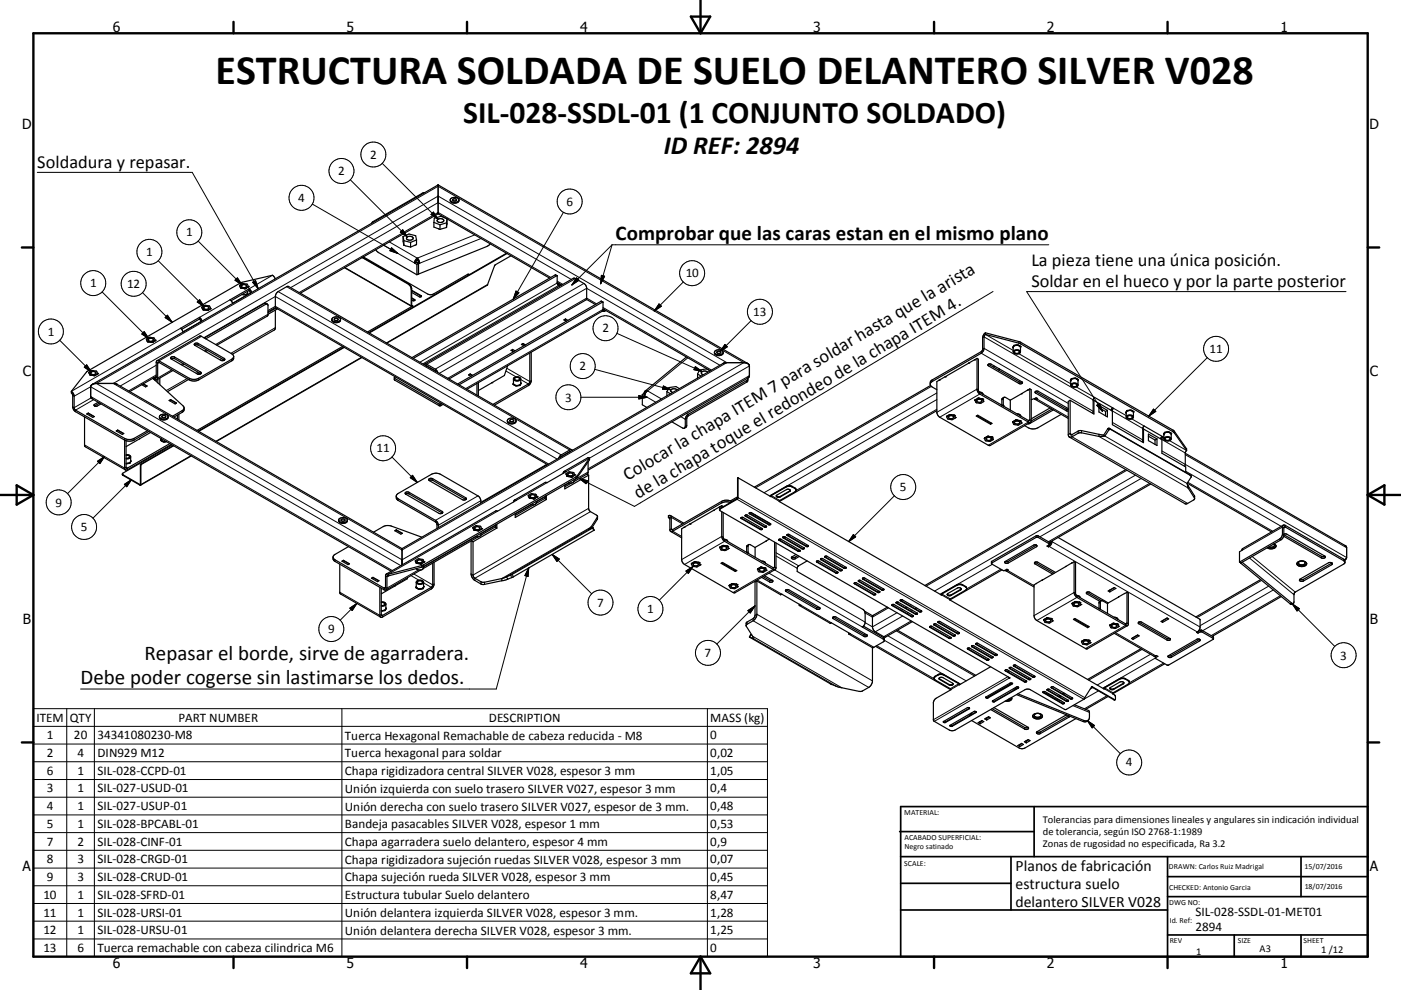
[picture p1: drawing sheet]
<svg xmlns="http://www.w3.org/2000/svg" width="420mm" height="297mm" viewBox="0 0 420 297" stroke-linecap="round" stroke-linejoin="round" font-family="sans-serif">
<defs><g id="words">
<text font-size="12.6" x="64.6" y="25.1">ESTRUCTURA SOLDADA DE SUELO DELANTERO SILVER V028</text>
<text font-size="9.4" x="138.9" y="36.8">SIL-028-SSDL-01 (1 CONJUNTO SOLDADO)</text>
<text font-size="7.9" x="199.1" y="46.3">ID REF: 2894</text>
<g font-size="6.3">
<text x="184.6" y="72.1">Comprobar que las caras estan en el mismo plano</text>
<text x="43.3" y="198.1">Repasar el borde, sirve de agarradera.</text>
<text x="24.1" y="205.3">Debe poder cogerse sin lastimarse los dedos.</text>
</g>
<g font-size="5.5">
<text x="11.2" y="50.5">Soldadura y repasar.</text>
<text x="309.2" y="79.9">La pieza tiene una única posición.</text>
<text x="309.2" y="86.2">Soldar en el hueco y por la parte posterior</text>
<text x="188.1" y="144.4" transform="rotate(-31 188.1 144.4)">Colocar la chapa ITEM 7 para soldar hasta que la arista</text>
<text x="191.3" y="149.8" transform="rotate(-31 191.3 149.8)">de la chapa toque el redondeo de la chapa ITEM 4.</text>
</g>
<g font-size="4.7">
<text x="304.5" y="261.2">Planos de fabricación</text>
<text x="304.5" y="266.6">estructura suelo</text>
<text x="304.5" y="272">delantero SILVER V028</text>
</g>
<g font-size="4.2">
<text x="33.9" y="9.6">6</text>
<text x="103.9" y="9.6">5</text>
<text x="173.9" y="9.6">4</text>
<text x="243.8" y="9.6">3</text>
<text x="313.9" y="9.6">2</text>
<text x="383.9" y="9.6">1</text>
<text x="6.7" y="38.7">D</text>
<text x="410.5" y="38.7">D</text>
<text x="6.9" y="112.9">C</text>
<text x="410.7" y="112.9">C</text>
<text x="6.9" y="187.1">B</text>
<text x="410.7" y="187.1">B</text>
<text x="6.8" y="261.4">A</text>
<text x="410.7" y="261.4">A</text>
<text x="33.9" y="290.4">6</text>
<text x="103.9" y="290.4">5</text>
<text x="173.9" y="290.4">4</text>
<text x="243.8" y="290.4">3</text>
<text x="313.9" y="290.4">2</text>
<text x="383.9" y="290.4">1</text>
</g>
<g font-size="3.9">
<text x="111" y="47.7">2</text>
<text x="101.3" y="52.6">2</text>
<text x="89.4" y="60.6">4</text>
<text x="169.8" y="61.7">6</text>
<text x="55.8" y="71">1</text>
<text x="43.9" y="76.9">1</text>
<text x="205.6" y="83.2">10</text>
<text x="27" y="86.2">1</text>
<text x="38.1" y="86.4">12</text>
<text x="225.8" y="94.8">13</text>
<text x="14.3" y="100.8">1</text>
<text x="180.6" y="99.7">2</text>
<text x="362.6" y="105.9">11</text>
<text x="173.7" y="111.1">2</text>
<text x="169.4" y="120.5">3</text>
<text x="112.9" y="135.7">11</text>
<text x="269.7" y="147.4">5</text>
<text x="16.6" y="152">9</text>
<text x="24.2" y="159.3">5</text>
<text x="179.1" y="182">7</text>
<text x="194.1" y="183.9">1</text>
<text x="98.4" y="190">9</text>
<text x="211.2" y="197.1">7</text>
<text x="401.8" y="197.9">3</text>
<text x="10.9" y="216.5">ITEM</text>
<text x="14.1" y="221.8">1</text>
<text x="20.9" y="216.5">QTY</text>
<text x="22.2" y="221.8">20</text>
<text x="29.2" y="221.8">34341080230-M8</text>
<text x="53.5" y="216.5">PART NUMBER</text>
<text x="103.4" y="221.9">Tuerca Hexagonal Remachable de cabeza reducida - M8</text>
<text x="146.6" y="216.5">DESCRIPTION</text>
<text x="212.9" y="216.7">MASS (kg)</text>
<text x="212.9" y="221.8">0</text>
<text x="14.1" y="227.2">2</text>
<text x="23.2" y="227.1">4</text>
<text x="29.2" y="227.2">DIN929 M12</text>
<text x="103.4" y="227.2">Tuerca hexagonal para soldar</text>
<text x="212.9" y="227.2">0,02</text>
<text x="14.1" y="232.4">6</text>
<text x="23.2" y="232.4">1</text>
<text x="29.2" y="232.4">SIL-028-CCPD-01</text>
<text x="103.4" y="232.5">Chapa rigidizadora central SILVER V028, espesor 3 mm</text>
<text x="212.9" y="232.4">1,05</text>
<text x="337.6" y="230">4</text>
<text x="14.1" y="237.7">3</text>
<text x="23.2" y="237.7">1</text>
<text x="29.2" y="237.7">SIL-027-USUD-01</text>
<text x="103.4" y="237.8">Unión izquierda con suelo trasero SILVER V027, espesor 3 mm</text>
<text x="212.9" y="237.7">0,4</text>
<text x="14.1" y="243.1">4</text>
<text x="23.2" y="243.1">1</text>
<text x="29.2" y="243.1">SIL-027-USUP-01</text>
<text x="103.4" y="243.2">Unión derecha con suelo trasero SILVER V027, espesor de 3 mm.</text>
<text x="212.9" y="243.1">0,48</text>
<text x="14.1" y="248.4">5</text>
<text x="23.2" y="248.4">1</text>
<text x="29.2" y="248.4">SIL-028-BPCABL-01</text>
<text x="103.4" y="248.5">Bandeja pasacables SILVER V028, espesor 1 mm</text>
<text x="212.9" y="248.4">0,53</text>
<text x="14.1" y="253.7">7</text>
<text x="23.2" y="253.7">2</text>
<text x="29.2" y="253.7">SIL-028-CINF-01</text>
<text x="103.4" y="253.7">Chapa agarradera suelo delantero, espesor 4 mm</text>
<text x="212.9" y="253.7">0,9</text>
<text x="14.1" y="259">8</text>
<text x="23.2" y="259">3</text>
<text x="29.2" y="259">SIL-028-CRGD-01</text>
<text x="103.4" y="259.1">Chapa rigidizadora sujeción ruedas SILVER V028, espesor 3 mm</text>
<text x="212.9" y="259">0,07</text>
<text x="13" y="269.7">10</text>
<text x="14.1" y="264.3">9</text>
<text x="23.2" y="264.3">3</text>
<text x="23.2" y="269.7">1</text>
<text x="29.2" y="264.3">SIL-028-CRUD-01</text>
<text x="29.2" y="269.7">SIL-028-SFRD-01</text>
<text x="103.4" y="264.4">Chapa sujeción rueda SILVER V028, espesor 3 mm</text>
<text x="103.4" y="269.7">Estructura tubular Suelo delantero</text>
<text x="212.9" y="264.3">0,45</text>
<text x="212.9" y="269.7">8,47</text>
<text x="13" y="275">11</text>
<text x="23.2" y="275">1</text>
<text x="29.2" y="275">SIL-028-URSI-01</text>
<text x="103.4" y="275.1">Unión delantera izquierda SILVER V028, espesor 3 mm.</text>
<text x="212.9" y="275">1,28</text>
<text x="358.4" y="274.9">SIL-028-SSDL-01-MET01</text>
<text x="13" y="280.2">12</text>
<text x="23.2" y="280.2">1</text>
<text x="29.2" y="280.2">SIL-028-URSU-01</text>
<text x="103.4" y="280.4">Unión delantera derecha SILVER V028, espesor 3 mm.</text>
<text x="212.9" y="280.2">1,25</text>
<text x="358.4" y="279.4">2894</text>
<text x="13" y="285.6">13</text>
<text x="23.2" y="285.6">6</text>
<text x="29.2" y="285.7">Tuerca remachable con cabeza cilindrica M6</text>
<text x="212.9" y="285.6">0</text>
</g>
<g font-size="3.1">
<text x="312.7" y="246.8">Tolerancias para dimensiones lineales y angulares sin indicación individual</text>
<text x="312.7" y="250.4">de tolerancia, según ISO 2768-1:1989</text>
<text x="312.7" y="254">Zonas de rugosidad no especificada, Ra 3.2</text>
<text x="358.6" y="286.5">1</text>
<text x="377.6" y="285.6">A3</text>
<text x="396.1" y="285.9">1 /12</text>
</g>
<g font-size="2.4">
<text x="271.1" y="244.4">MATERIAL:</text>
<text x="271.2" y="252">ACABADO SUPERFICIAL:</text>
<text x="271.2" y="254.7">Negro satinado</text>
<text x="271.1" y="259.7">SCALE:</text>
<text x="350.4" y="260.8">DRAWN: Carlos Ruiz Madrigal</text>
<text x="391.1" y="260.6">15/07/2016</text>
<text x="350.5" y="267">CHECKED: Antonio Garcia</text>
<text x="391.2" y="266.7">18/07/2016</text>
<text x="350.5" y="271.4">DWG NO:</text>
<text x="350.7" y="276.9">Id. Ref:</text>
<text x="350.7" y="282.8">REV</text>
<text x="371.1" y="282.9">SIZE</text>
<text x="390.8" y="283">SHEET</text>
</g>
</g></defs>
<g fill="none" stroke="#000" stroke-width=".36">
<path d="M127.3 57.8l-.6 .1-14.9 8.6-.3 .5M131.4 55.5v8.6M131.4 55.5l92.8 53.6M131.4 55.5l-103.7 59.8M135 60a1.36 1.36 0 0 0 1.3 1 1.36 1.36 0 0 0 1.3-1M135.1 59.6a1.62 1.62 0 0 1 2.5 .4 1.52 1.52 0 0 1-2.6-.1zM135.7 59.8a.61 .61 0 0 1 .7-.2 .61 .61 0 0 1 .4 .5 .61 .61 0 0 1-.6 .2 .61 .61 0 0 1-.5-.5zM108.9 77.1l19.3 11.1 .7 .2 1-.2 10.2-5.9 .7 .1M112.6 74.9l.9 .9 11.5 6.6M120.8 71l.2 2.3M120.8 71l1.8-.8 2 .5 .3 1.3M120.8 71l.3 1.2"/>
<path d="M121.1 72.2v1.4M121.1 72.2l2 .5M121.6 73.8l1.5 .3M122 71.2a1.1 1.1 0 0 1 1.8 .4 1.22 1.22 0 0 1-1.9-.1zM123.1 72.7v1.4M124.3 78.9l.7 .4M124.4 73.6l-1.3 .5M124.7 78.7l.7 .4M124.7 78.7l-.4 .2M124.9 72v1.4M124.9 72l-1.8 .7M125 79.3v3.1"/>
<path d="M125.1 77.9l.4 .8M125.1 77.4l.4 .6 .3 1M125.1 77.4v.5M125.1 77.4l-.5 .5-.3 1M125.1 77.9l-.4 .8M125.2 78.8v.1M125.2 78.8l.3 .3M125.4 79.1v3.1M125.4 79.1l-.4 .2M125.5 78.7l-.3 .1M125.5 78.7l.3 .3M125.5 79.1v3.1"/>
<path d="M125.8 79l-.3 .1M130.1 66.7v1.4l1.3 .5M130.1 66.7l1.8 .7M131.2 65.8a1.01 1.01 0 0 1 1.1-.3 1.01 1.01 0 0 1 .7 .9 1.18 1.18 0 0 1-2-.3zM131.4 64.1l2.3 1.4M131.4 64.1l-41.4 23.9M131.9 67.4v1.4M133.9 68.3l-1.5 .4M133.9 66.9v1.4M133.9 66.9l-2 .5M134 67.3l-.1 1M134 65.7l30.8 17.7"/>
<path d="M134 65.6l-1.8-.7-2 .6-.1 1.2M134 65.6v1.4M134 65.6l-.1 1.3M147 73.2l-1 .7-20.5 8.3M151.9 76l-41.4 23.8M152 76.1l-41.3 23.8M153.2 76.7l-4.8 2.8-2.3 6.1-30.1 17.3M59.8 95.2l-5.7 3.3 .8 1.1M59.8 95.2l.8 1.1M59.8 95.2v.5M59.8 95.7l.4 .9M59.8 95.7l-5.3 3.1"/>
<path d="M60 96.6v.1M60.5 92.2l.1-.1a1.87 1.87 0 0 1 2.2-.3l.4 .7M60.5 92.2l.3 .6M60.5 92.2v.1M60.8 92.8l.2 .2M61.2 92.1a.87 .87 0 0 1 1.4 .4 .84 .84 0 0 1-.8 .3 .84 .84 0 0 1-.7-.6zM63.1 92.6a1.89 1.89 0 0 1-2.1 .4M63.1 92.6h.1M63.2 92.5l-.1 .1M63.2 92.5h.1M72.1 86.3l.2 .1M72.3 86.4h.1"/>
<path d="M72.3 86.4l1 .2M72.4 85.7a.78 .78 0 0 1 .9-.4 .78 .78 0 0 1 .5 .8 .84 .84 0 0 1-.8 .2 .84 .84 0 0 1-.6-.6zM73.6 86.5l-.3 .1M74.2 87.4a1.04 1.04 0 0 1-.5 1 1.04 1.04 0 0 1-1.1-.1M74.4 86.1l-.8 .4M74.4 86v.1M74.4 86l-.3-.7a1.88 1.88 0 0 0-2.2 .3l.2 .7M74.7 86.7l-5.7 3.2 .8 1.1M74.7 86.7l.7 1.1M74.7 86.7v.5M74.7 87.2l.4 .8M74.7 87.2l-5.4 3"/>
<path d="M74.9 88.1l-5.2 2.9M80.1 91.2l.2 .3-.1 3.3-15.2 8.8M80.1 91.2l-18.4 10.5M80.1 91.2l-.7-.2-18.1 10.4M82.5 83.7l-.8-1.1-9.8 2.4-45.8 26.4-4.7 6M82.6 93v5.3l-.3 .6-12.6 7.4M82.6 92.3l-2.3 1.3M82.8 92.4l-2.5 1.4M83.2 92.7l-2.9 1.6M99.5 95.9l.1 .2M99.6 95.5a1.73 1.73 0 0 1 2.5 .2 1.37 1.37 0 0 1-.9 1.1 1.37 1.37 0 0 1-1.4-.3l-.3-.4zM100.3 95.7a.53 .53 0 0 1 .6-.3 .53 .53 0 0 1 .3 .7 .58 .58 0 0 1-.6 .1 .58 .58 0 0 1-.3-.5z"/>
<path d="M102.1 95.8a1.63 1.63 0 0 1-2.5 .3M103.3 80.3l20.1 11.6M123.4 89.5l1 .6M123.4 87.2l2.9 1.8M123.4 87.1l2.9 1.8M123.4 87.7l2.4 1.4 .5-.2M123.4 89.4l1 .7M123.4 90l.6 .2 .4-.1M123.5 91.7l-.1-5-.1-.7-.5-.7-14.2-8 14.2 8.3 .5 .9 .1 5.4M123.6 91.9h-.2M123.6 91.7h-.1M123.6 91.7l.2 .1-13.6 7.8"/>
<path d="M123.6 91.7h.1M123.6 91.7v.2M125.4 82.2l-.4 .2M125.4 82.1l.1 .1M167 82.7l-43.1 24.8M167 82.7v2.2l.3 .7M167 82.7l-.5-.2-43 24.8M167 84.7l1.4 .8M167.4 85l.7 .5-.4 .3-.4-.2M167.4 84.9v.7M169.5 95.7l-.4 .3 .7 .4M169.5 96.2h.1"/>
<path d="M169.5 95.7v.5M169.5 95.7l.8 .4M169.5 96.2l.3 .2M175.8 89.8l2.7 1.6M175.8 89.8l.1-3.5-.3-.7-3.1-2-.6-.1-44.6 25.7M175.8 89.8l-41.2 23.9M180.7 90.6l.1 2.2M180.7 90.6l-43.1 24.8M180.7 90.6l-.5-.2-43 24.8M180.8 92.7l32.1 18.5M180.8 92.8l-.3 .6-40.5 23.4M180.8 92.8l.4 .1"/>
<path d="M181.6 93.1l-.4 .3-.5-.2M295.5 99.9l-.9 1.2v3.8l-.3 .5-14.8 8.6a1.23 1.23 0 0 0 0 2.1l1.4 .8M295.5 99.9l10.3 2.7 45.9 26.4 4.1 5.7v.5M295.5 99.9v.4M21.4 117.4l.8 1v3.9l.3 .6 14.9 8.6a3.2 3.2 0 0 0 2.8 0l4-2.3M21.4 117.4v.5l.4 .6v3.8l.7 1.1 14.9 8.6M26.6 111.8l.1-.2a1.93 1.93 0 0 1 2.2-.2l.3 .7M26.6 111.8l.3 .6M26.6 111.8h.1M26.9 112.4l.2 .1M27.3 111.6a.76 .76 0 0 1 .9-.2 .76 .76 0 0 1 .5 .7 .82 .82 0 0 1-.9 .3 .82 .82 0 0 1-.6-.7zM29.2 112.2l-.9 .5-1.2-.2"/>
<path d="M29.2 112.1v.1M29.3 112.1l-.1 .1M42.9 115.2l1.1 .7M43 115.1l1.1 .7-.4 .3-1.2-.7M43.9 101.8l.1-.1a1.81 1.81 0 0 1 2.2-.3l.3 .7M43.9 101.8l.3 .6M44.2 102.4l.2 .1M44.2 102.4h.1M44.4 102.5l1 .2M44.6 101.7a.75 .75 0 0 1 .8-.2 .75 .75 0 0 1 .5 .7 .82 .82 0 0 1-.8 .2 .82 .82 0 0 1-.6-.6zM45.7 102.7h-.3M46.2 113.8h.1"/>
<path d="M46.2 113.3l-.4 .2 9.1 8.3a1.26 1.26 0 0 1-.3 1.9l-2.5 1.4M46.2 113.3v.5M46.4 113.9v.1M46.5 102.1l-.8 .6M46.5 102.1h.1M46.5 102.1v.1M46.8 112.9l-7.9 4.6M47.3 113.8v1.1M47.9 113.4v2M51.2 119.9v.1M51.2 120l-.4 .2M51.2 120l1.7 1"/>
<path d="M51.3 107.6h1.1l7.8 4.5M51.8 111.2l-4.8 2.8M55.2 109.3l-.6 .3M56.5 113.9l-6.3 3.6M58.4 103.6l.9-.1 8 4.6M59.8 111.9l-.5 .3M60.2 112.1l.1-.3-.2-.2-7.7-4.5a.71 .71 0 0 0-1.2 .4l8.1 4.7M60.2 112.1l-.9 .1M62.3 105.2l-.6 .3M66.9 107.9l-.5 .3M67.3 108.1l.1-.2-.2-.4-7.8-4.5a.62 .62 0 0 0-.7-.1 .62 .62 0 0 0-.4 .6l8.1 4.7M67.3 108.1l-.9 .1"/>
<path d="M69.7 106.3a1.24 1.24 0 0 1-.2 2l-9.9 5.7a3.2 3.2 0 0 1-2.9 0l-9.1-5.3-.3 .2v4.5a.57 .57 0 0 1-.4 .6 .57 .57 0 0 1-.7-.2M69.7 106.3l-9.6-5.5-13 7.4M70.1 107.1l-.6 .7-9.9 5.7a3.1 3.1 0 0 1-2.9 0l-9.4-5.3-.3 .1-.2 .4v4.6l-.3 .2-.3-.2M102.7 103.9l-43.6 25.2M103.1 104.1l-43.7 25.2M103.2 104.2l-43.6 25.2M108.5 107.3l-43.7 25.2M118.2 113.4l13.4 7.8 .8-.1M118.5 113.1l-.3 .2 .1 .7 13.3 7.7h.5l.7-.4M127.4 109.2h.4l2.7 1.5 .8 1.1M127.4 109.2l-.2 .2M127.7 109.7l3 1.8"/>
<path d="M141 112.2l-.5 .3 .7 .4M141 112.2v.1M141 112.2l.7 .4M141 112.3l-.4 .2M141 112.3l.6 .4M143 115v3.5M143.4 114.8v4M147.5 114.8h.1M147.5 114.8l-4.1 2.4M152.2 109.8l-1 2.9-3.7 2.1M153.7 104.8l-.5 .3 .7 .4M153.7 105.3l-.1 .1"/>
<path d="M153.7 104.8v.5M153.7 104.8l.7 .5M153.7 105.3l.3 .2M153.9 115.1l-.1 .2M153.9 115v.1M154 115.4l.4 .1M154.3 113.5a.9 .9 0 0 1 1.5 .3 .81 .81 0 0 1-.9 .4 .81 .81 0 0 1-.6-.7zM154.4 115.6l.1 .1M154.4 115.5l.9 .1M155.3 115.6l-.3 .2M155.3 115.6l.4 .1M156.1 115.1l-.8 .5"/>
<path d="M156.1 115.1l-.1 .4M156.1 113.7a1.29 1.29 0 0 1-2.2 .1M156.1 113.7a1.3 1.3 0 0 0-2.2-.1l.1 1.5 .4 .5M156.1 114.9v.2M156.1 113.7v1.4M156.1 114.8l-.2 .8-1.2 .2-.9-.5 .1-.2M156.8 103.2l-.4 .2M156.8 103.2l.6 .3M156.8 103.1l-.5 .2 .8 .4M156.8 103.1l.7 .4M156.8 103.1v.1M158.8 105.9v8.6l-.1 .5-10.9 6.3"/>
<path d="M159.3 105.7v8.5l-.4 1-.5 .5-10.2 5.9M192.6 118.3v3.1l1.3 .8M193 118v.1M193 118l.4 .2M193.2 117.9l-.2 .1M193.2 117.9a.66 .66 0 0 1 1-.6l-.8 .9M193.2 117.9l.3 .1M193.4 118.3l-.4-.2-.4 .2M193.4 118.2l-.1 .6-.7-.5M199.9 117.5v1.3M199.9 117.5l1.1 .6M203 117a1.24 1.24 0 0 0-1.9 .2l.6 .5"/>
<path d="M203.7 116.6l-1-.6-2.2 .3-.6 1.2M205.8 107.1l-12.4 10.3M209.1 112.2l1.1 .6M209.1 112.2v1.2M212.2 111.7a1.11 1.11 0 0 0-1.9 .3l.6 .4M212.9 111.3l-1.1-.6-2.1 .3-.6 1.2M214.2 105.7a1.45 1.45 0 0 0 1.2 1 1.45 1.45 0 0 0 1.4-.6v-.4M214.3 105.3a1.63 1.63 0 0 1 2.5 .4 1.52 1.52 0 0 1-2.6-.1zM215 105.5a.59 .59 0 0 1 .6-.2 .59 .59 0 0 1 .4 .5 .6 .6 0 0 1-.6 .3 .6 .6 0 0 1-.4-.6zM224.1 113.4l.1 .3M224.2 113.7l-.4 .5-17.7 10.2-.6 .9-.2 3.1M224.2 113.7v.6l-.4 .4-17.6 10.2-.3 .6v2.3l-.8 .7-.5-.1-3.2-1.8"/>
<path d="M279 115.6l-52.8 30.6M281.6 114.1h.1M281.6 114.1l-.7 .4v9.2l.3 .9 .5 .6 14.6 8.4h.6l12-6.9M292.4 120h-.1M292.9 107.5l-11.3 6.6M292.9 107.5l.4 .3v9.2l.3 .6M292.9 107.5v9.5l.5 .9 15.3 8.9 .4-.3 .1-.4v-9.2l-.5-.2M293 120a.77 .77 0 0 1 .8-.2 .77 .77 0 0 1 .5 .7 .82 .82 0 0 1-.8 .3 .82 .82 0 0 1-.6-.7zM293.1 119.5l-.7 .5M293.4 119.5l1 .1M293.4 119.5h-.3M293.6 117.6l.9 .3 .2 .4"/>
<path d="M294.4 119.6l.1 .1M294.4 119.6l.2 .1M294.5 119.7l.4 .7M294.7 118.3h.1M295.5 100.3l-.5 .8v3.6l-.6 1.1-14.9 8.7-.6 .7M295.5 100.3l10.5 2.9 45.7 26.3 4.1 5.7M296.3 109.3l.7-.1 9.4 5.4M296.3 109.3l9.2 5.3h.9M296.3 109.3l-.1 .2 .1 .3 9.2 5.3a.5 .5 0 0 0 .7 .1 .5 .5 0 0 0 .2-.6M299.5 110.6v.5M301 119.2l-.6 .4v1.9M301 119.2l1.9 .9"/>
<path d="M301 119.2l-.2 .5-.1 2M303.7 104.2h.1M303.7 104.2l.1 .1M303.8 105.5a1.31 1.31 0 0 1 2.1 .1M303.8 105.5a1.23 1.23 0 0 0 2.1 .1M303.8 104.1v1.5M303.8 104.1l-.1 .1M303.8 104.1h.1M303.8 104v.1M303.9 103.7l-.1 .3M304.1 105.4a.76 .76 0 0 1 .9-.4 .76 .76 0 0 1 .5 .8 .79 .79 0 0 1-.8 .3 .79 .79 0 0 1-.6-.7zM304.2 103.6l1.4 .2"/>
<path d="M304.9 103.5l-1 .4M305.4 103.5l.2 .3M305.6 103.8h.3M305.6 103.8l.3 .4v1.4M306 104.1l-.1 .2M306 104.1l.1-.2-.9-.5-1.2 .2-.2 .8M306 103.9v.2M306.3 118.1l-3.4 2M306.3 118.1h.1M308 117.1h.1M308 117.1l-1.8 1M308.7 116.7l-.7 .4"/>
<path d="M308.7 116.7v9.2l-.1 .3-15-8.6M310.1 119.6l.2 .2M310.3 119.8l10 5.7M310.3 119.8l.8-.2-.5-.3-1.4 .6M310.5 117.4l-.2 .2 .2 .3 9.2 5.3 .6 .1M310.5 117.4l9.2 5.3 .6 .1M310.5 117.4h.8l9 5.2M321 114.1v1.5a1.18 1.18 0 0 0 1.2 .6 1.18 1.18 0 0 0 1-.8 1.36 1.36 0 0 0-2.2 .1M321 114.1v.2M321.1 114l-.1 .1M321.2 113.7l-.1 .3M321.4 115.3a.89 .89 0 0 1 1.5 .4 .81 .81 0 0 1-.9 .4 .81 .81 0 0 1-.6-.8z"/>
<path d="M321.5 113.5l.1 .1M321.6 113.6l-.5 .4M321.8 113.6h-.2M321.8 113.6h.9M322.2 113.4l-.4 .2M322.6 113.5l.2 .1M322.7 113.6l.2 .1M322.9 113.7l.2 .1M322.9 113.7l.3 .5v1.3M323.2 114.1l.1-.2-.9-.5-1.2 .2-.2 .8M323.3 113.9l-.1 .4M25.3 125.1l.2 8.9 12.1 7"/>
<path d="M26 124.2l.5-.3 1.8 1.1-.5 .2zM26.5 123.9v.1M26.5 124l1.7 1M26.5 124l-.4 .2M29.4 120.7l-1.2 .7 .1 .4M29.9 120.9l-1.6 .9M30.3 121.2l-1.3 .7-.7-.1M34.9 129.3l.4-.3 1.8 1.1-.4 .2zM35.3 129v.1M35.3 129.1l-.3 .2M35.3 129.1l1.7 1M37.4 132v8.4l.1 .5 .3 .2 13.6-7.8"/>
<path d="M37.8 136.4a1.09 1.09 0 0 1 1.4 .6M37.8 136.6a.59 .59 0 0 1 .8 0 .59 .59 0 0 1 .1 .7l-.9 .2M37.8 139h.4M37.8 132.2v8.1l.2 .2 12.9-7.4M38.2 139l-.2 .1M38.4 139h.3M38.4 139h-.2M39.1 138.6l-.1 .2M39.1 138.6l-.7 .4M39.2 137a1.09 1.09 0 0 1-1.4 .6M39.2 137v1.5M39.2 138.5l-.1 .1"/>
<path d="M39.2 138.3v.1M39.2 138.2l-.2 .8-1.2 .2M39.2 138.4v.1M41.9 131.6h.1M41.9 131.6v.1M42.1 139.3l.1 .1M42.2 139.4v6.1M44.7 129.4l-4.5 2.6a3.2 3.2 0 0 1-2.8 0M45.1 129.7l-7.3 4.3M47.9 124.7a1.71 1.71 0 0 1 2.5 .2 1.37 1.37 0 0 1-.9 1.1 1.37 1.37 0 0 1-1.4-.3l-.3-.4zM48.2 132.1l.8 .5 .9-.1M48.3 131.9l-.1 .2"/>
<path d="M48.3 131.6l.1 .5 .2 .2M48.3 131.8l-.1 .4M48.3 132.2l.3 .1M48.6 124.8a.53 .53 0 0 1 .6-.2 .53 .53 0 0 1 .3 .7 .58 .58 0 0 1-.6 .1 .58 .58 0 0 1-.3-.6zM48.6 132.3l1.1 .2M48.6 132.3l.3 .2M49.7 132.5l-.4 .1M49.8 132.4l-.1 .1M50.4 125a1.58 1.58 0 0 1-2.6 .1M50.7 120.1l.5-.2 1.7 1-.4 .3zM51.6 133.5l-14.7 8.4-.1 .4 5.3 3.1v-6.1M51.9 133.7l-9.8 5.6"/>
<path d="M52.1 133.7l-9.9 5.7M53.2 124.5v1.2M53.6 124.3v1.7M55.2 122.5l-.4 .6-3.1 1.8M57.4 136.8l-15.2 8.7M152.1 126.2a1.39 1.39 0 0 0 1.2 1 1.39 1.39 0 0 0 1.4-.8 1.43 1.43 0 0 0-2.4-.6l-.2 .3a1.49 1.49 0 0 0 2.6 .1M153 125.9a.5 .5 0 0 1 .6-.2 .5 .5 0 0 1 .2 .7 .5 .5 0 0 1-.6 .2 .5 .5 0 0 1-.2-.7zM163.9 139.6h-.4l-19.3 11.1M171 135.4l-3 1.8M171.4 135l-84.9-49h-.6l-3 2-.3 1 .1 3.4 81.5 47M171.6 135.1l-.5-.2-.3 .1-2.7 1.6-.6 .9M176.3 138.6l-.1 3.5-4.1 2.4"/>
<path d="M176.7 137.4h-.6l-7 4.1M176.7 137.4l-3.9 5.6-46 26.5-10.4 2.8M176.7 137.4v.6l-4.1 5.6-45.6 26.3-10.6 2.9M280.9 123.2l-47.3 27.3M283.9 124.9h-.1M284.5 124.9a.77 .77 0 0 1 .8-.2 .77 .77 0 0 1 .5 .7 .84 .84 0 0 1-1.4-.4zM284.6 124.4l-.7 .5M284.8 124.4h-.2M284.8 124.4h.1M284.9 124.4l1.1 .1M284.9 124.4h-.1M286 124.5l.2 .2"/>
<path d="M286.2 124.7l.2 .7a1.85 1.85 0 0 1-2.2 .3l-.4-.8M292.3 120l.5 .9a1.84 1.84 0 0 0 2.1-.4v-.1M292.7 124.8l.4-.2 4.3 2.4-.4 .3zM292.9 124.7l4.1 2.3M294.9 120.3v.1M295.1 131.6l.5 .7a1.83 1.83 0 0 0 2.1-.4l.1-.1M295.1 131.6h.1M295.1 131.5v.1M295.2 131.4l-.1 .1M295.7 131.5a.75 .75 0 0 1 .9-.4 .75 .75 0 0 1 .5 .8 .8 .8 0 0 1-.8 .3 .8 .8 0 0 1-.6-.7zM297 127v.3M297.2 126.9l-.2 .1"/>
<path d="M297.3 131.1l.2 .1M297.3 131.1a1.89 1.89 0 0 0-2.1 .3M297.5 131.2l.3 .6M302.9 120.1v2.9M303.7 126.5l-.1 .1M304.2 126.6a.82 .82 0 0 1 .9-.3 .82 .82 0 0 1 .6 .7 .91 .91 0 0 1-1.6-.3zM304.4 126.1l-.7 .4M304.7 126l-.3 .1M304.7 126l1 .2M304.9 124.2l.7 .1 .4 .5M305.7 126.2h.1M305.7 126.2h.2"/>
<path d="M305.8 126.2h.1M305.9 126.2l.3 .9a1.94 1.94 0 0 1-2.2 .2l-.4-.7M306 124.8h.1M314.8 122.4l-5.6 3.3M315.4 122.7l-6.3 3.6M315.8 123l-7.1 4.1-.6 .1M318.1 124.3l-6.9 4a3.2 3.2 0 0 1-2.9 0l-1.1-.6M320.6 131.1l34.8 20.1 .7-.2 2.1-1.4v-.8l-2-3.1M320.8 120.1l-.5 .3v10a.68 .68 0 0 0 .3 .7 .68 .68 0 0 0 .8-.1l2.4-1.2 5.7 1.1M320.8 120.1l7.2 4.1v-4.1M320.8 120.1l.1 10.2 .5 .1 2.4-1.2 5.7 1.1M327.7 120l.2 .2"/>
<path d="M328 120.1l5.5 3.2v4.1l9.3 5.4v-4.1M328 120.1l-.3 .2M329.5 122.3l1.9 1.1M329.5 121.6l2.5 1.5v2l-2.5-1.5zM329.5 130.3v.6M329.5 130.3l1.4 .2M330.9 130.5l1.3-1.9 .4-.1 24.5 14.2M330.9 130.5l.3 .3M331.2 130.8l1.3-1.8 .3-.2 24.3 14v.4l-1.2 1.8 .3 1.4M331.2 130.8l-1.7 .1M331.4 123.4v1.3M332 123.1l-.6 .3"/>
<path d="M333.4 123.3l.5-.8-5.7-3.3-.5 .8-.1 4M333.5 122.3l-.4 .8M337.5 123.8l.2 .1M337.6 123.7h.1M337.7 125.1a1.29 1.29 0 0 1 2.1 0M337.7 123.7h-.1M337.7 123.5v.2M337.8 123.3l-.1 .2M338.1 123.1h.6M338.1 124.8a.74 .74 0 0 1 .8-.2 .74 .74 0 0 1 .5 .8 .82 .82 0 0 1-.8 .2 .82 .82 0 0 1-.6-.7zM338.6 123.1l-.8 .4M338.7 123.1l.8 .2 .3 .4"/>
<path d="M338.8 123l-.2 .1M339.2 123.1l.6 .3M339.8 123.7v1.6a1.38 1.38 0 0 1-2.1-.1v-1.5M339.9 123.7l-.1 .2M339.9 123.7l.1-.2-1-.5-1.2 .2-.3 .7 .2 .1M339.9 123.5v.2M342.6 128.6l.2 .1M342.8 128.7l5.5 3.2v4.1l7.2 4.1v1.6M342.8 128.7l-.2 .1M344.3 130.2l2.6 1.5v2l-2.6-1.5zM344.3 130.9l2 1.1M346.3 132v1.3"/>
<path d="M346.9 131.7l-.6 .3M348.3 131.8v.1M348.3 131.8l.4-.7-5.7-3.3-.4 .8-.1 4M348.4 130.9l-.5 .8M348.9 130.3l.1 .1M348.9 130.3h.1M349 131.6a1.31 1.31 0 0 1 2.1 .1M349 130.2v1.6a1.32 1.32 0 0 0 2.1-.1M349 130.2l-.1 .1M349 130.1v.1M349.1 130l-.1 .1M349.1 129.8v.2"/>
<path d="M349.3 131.5a.76 .76 0 0 1 .9-.4 .76 .76 0 0 1 .5 .8 .81 .81 0 0 1-.8 .3 .81 .81 0 0 1-.6-.7zM349.4 129.7h.4M349.8 129.7l-.7 .3M349.8 129.7l1 .2M350.1 129.6l-.3 .1M350.6 129.6l.2 .3M350.8 129.9h.3M350.8 129.9l.3 .4v1.4M351.2 130.2l.1-.2-.9-.5-1.2 .2-.2 .8M351.2 130.2l-.1 .2M351.2 130v.2M355.4 136l48 27.7 .3 .6v3l-.5 .7"/>
<path d="M355.8 135.2l-.4 .7-.2 4M36.7 142.2l.2 .4 5.3 2.9M102.3 155.8a.54 .54 0 0 1 .7-.2 .54 .54 0 0 1 .3 .6 .54 .54 0 0 1-.6 .2 .54 .54 0 0 1-.4-.6zM104.2 156a1.35 1.35 0 0 1-1.3 1 1.35 1.35 0 0 1-1.3-.9M104.2 156a1.56 1.56 0 0 1-2.6 .2M104.2 156a1.58 1.58 0 0 0-2.6-.1v.4M112 159.7l2.9-1.7a3.2 3.2 0 0 1 2.5-.2l9.1 3.4M118.4 159.2l.4-.2 1.8 1-.4 .3zM118.8 148.9l.6 .8 11.3 6.5 .6 .9 .1 1.2M118.8 159v.1M118.8 159.1l-.4 .2M118.8 159.1l1.7 .9"/>
<path d="M121.5 147.8l.6-.2 .5 .1 10 5.7a.41 .41 0 0 1 0 .6 .41 .41 0 0 1-.5 .1l-.5-.1-9.9-5.7zM121.6 148.2l.5-.1 .5 .1 10 5.8M128.6 143.8l.6-.3 .5 .1 10 5.8a.65 .65 0 0 1-.4 .7 .65 .65 0 0 1-.7-.2l-9.9-5.7zM128.7 144.2l1-.1 10 5.8M142 158.9l.3 .2M142.3 159.1l1 .1M142.4 158.3a.77 .77 0 0 1 .8-.4 .77 .77 0 0 1 .6 .8 .82 .82 0 0 1-.9 .2 .82 .82 0 0 1-.5-.6zM143.3 159.2h.1M143.4 159.2h.1M143.6 159.2h-.3M143.6 159.2h-.2M144.2 151a2.1 2.1 0 0 0-.9-2.2l-11.2-6.5a2.91 2.91 0 0 0-2.8 0l-9.9 5.7a1.21 1.21 0 0 0 0 2.1l11.2 6.5 .4 .6v1.4"/>
<path d="M144.2 160v.6M144.4 158.7l-.8 .5M144.4 158.7l-.5-.9a1.83 1.83 0 0 0-2.1 .4l.2 .7M144.4 158.7h.1M148.4 158.1l.6 .3M148.7 157.4l-.1 .6-4.5 2.6M149 158.4l-7.2 4.1M149 157.3v1.1M154 150.6l.2-.5h.6l-5.6 3.3-.6-.1-32.8 18.9M158.7 149.4l.2 .1M158.8 149.4l.1 .1M158.9 149.5l1.2 .1"/>
<path d="M159.1 148.6a.76 .76 0 0 1 .8-.2 .76 .76 0 0 1 .5 .7 .82 .82 0 0 1-.9 .2 .82 .82 0 0 1-.5-.6zM160 151.5l-5.5 3.1M160.2 149.6h-.1M160.2 149.6h-.2M160.8 150.4a1.06 1.06 0 0 1-.5 1 1.06 1.06 0 0 1-1.2 0M161 149.1l-.8 .5M161 149.1l-.5-.8a1.86 1.86 0 0 0-2 .3l.3 .8M161 149.1h.1M163.3 149.6l.5 .3M163.3 149.5l-2.5 1.5M163.6 148.8l-.3 .7M163.8 149.9l-9.3 5.4v-1.2"/>
<path d="M163.8 148.7v1.2M168.8 142l.4-.6 .5 .1-5.7 3.3h-.6l-9.2 5.2M170 142.9h.2M170.1 142.9h.1M170.2 142.9l1.2 .2M170.3 142.1a.9 .9 0 0 1 1.5 .4 .84 .84 0 0 1-.9 .3 .84 .84 0 0 1-.6-.7zM171.3 144.9l-2 1.2M171.3 143.1h.1M171.4 143.1h.1M171.5 143.1h-.2M172.1 143.9a1.07 1.07 0 0 1-.5 1 1.07 1.07 0 0 1-1.2 0M172.3 142.6l-.8 .5"/>
<path d="M172.3 142.6h.1M172.3 142.5v.1M172.3 142.5l-.5-.8a1.78 1.78 0 0 0-2.1 .4l.4 .8M175.9 142.2l.6 .4M176.3 141.1l47.9-27.7 .5-.5v-3.1a1.42 1.42 0 0 0-1.7-1h-5.1l-1.2 .3-96.2 55.5M176.5 142.6l-7.2 4.1v-1.2M176.5 142.6v10.1l.4 .7 2.2 1.5v.9l-1.7 2.7M177.2 158.1l-.7 .7 1.2-.5M177.2 158.1v.5M177.7 158.4l-24.2 14-1.6 .6M177.8 158.3l.3 .8-24.2 13.9-1.7 .7M177.8 158.3h-.1"/>
<path d="M177.8 158.3l-.1 .1M179.1 155l-1.9 3.1M200.4 155.2l.4 .6M201 154.7l4 2.3M201.1 154.7h-.7v.5M201.1 159.4l3.3 1.9M205 158.2h.1M205.1 158.2l-.7 .5v9.2l.4 1.1 15 8.8h.6l12-6.9M213.9 153.1l-8.9 5.1M213.9 153.1h.1M216.4 151.7l.4 .3M216.4 151.7l-2.5 1.4"/>
<path d="M216.4 151.7v.6M216.4 153.5v7.4l.5 1.2 15.3 8.8 .4-.2 .1-.4v-7.4M216.8 153.8v7.4l.2 .5 14.9 8.7 .3-.3v-7.5M219 150.8l-1.5-.2-1.1 .3-14.9 8.6-.5-.1-.1-.3-.1-3.6v-.3h-.4M219.4 150.5a3.1 3.1 0 0 0-3-.1l-14.9 8.5-.2-.1v-3.6l-.2-.5M221.1 149.1l-2.1 1.2M221.3 143.3l-.1 6.3-5.5 3.3M221.3 143.3l-.2 .1-.1 6.2-5.1 3-.2 .2 .2 .4 86.8 50.3M221.3 143.3l9.8 5.7 .1-.3 5-2.8 1.1 .1 1.4 1M222.1 155.4l5.8 3.5h.5l.2-.3M222.1 155.4l.7-.1 5.8 3.3M222.2 155.3v.1"/>
<path d="M222.2 155.4l5.7 3.3 .7-.1M223.4 154.6l5.9 3.4 .5-.1M223.4 154.6l.6-.1 5.8 3.5-.6 .1-5.7-3.2zM224.6 153.9l.1 .1M224.7 154h.1M224.7 154l5.8 3.3 .5-.1M225 153.8l6 3.4M225 153.8l-.3 .1v.3l5.7 3.2a.37 .37 0 0 0 .4 .1 .37 .37 0 0 0 .2-.3M226.6 154.6h-.1M231 148.9l.2-.4 4.8-2.7h1.3l1 .6a.66 .66 0 0 1 0 1.1l-4.5 2.6-.2 .4M233.6 150.5l48.6 28 .2-.3 5-2.8 1 .1 1.4 1M237 147.1l-3.2 1.9h-.6l-.5-.3"/>
<path d="M237 147.2l-3.1 1.9a.77 .77 0 0 1-1.2-.4M237 147.2a.85 .85 0 0 0-1.2-.3l-3.1 1.8M337.5 140.9l-60.2 34.8M345 145.2l-30.4 17.5M355.9 145l25.3 14.6M356 145.4l.2 .3M356.2 145.7v.7M356.2 146.4l2 3.1M384.7 157.6l-12.1 7-.3 .5-.7 .4v3.1M99.9 167.2l.5 .8 14.9 8.5 .3-.3 .1-3.8 .2-.2 .5 .1M101.9 169.2l.1 8.9 12.1 7.1M102.5 168.4l.5-.3 1.8 1-.5 .3z"/>
<path d="M103 168.1v.1M103 168.2l-.4 .2M103 168.2l1.7 1M104.5 164l-4.1 2.3a1.21 1.21 0 0 0 0 2.1l15 8.6h.3l.3-.4v-3.7l.4-.1M111.4 173.5l.4-.3 1.8 1-.4 .3zM111.8 173.2v.1M111.8 173.3l-.3 .2M111.8 173.3l1.7 1M116.4 172.3v.5M118.4 175.8h.1M120.5 164.6l-85.5-49.4-.8-.2h-5.3a1.54 1.54 0 0 0-1.7 1v3l.5 .7 89.6 51.7M120.5 164.6v4.9"/>
<path d="M122.2 173.3l-.1 .3-7.8 4.6M124.8 170.6l.4 .3 .9 .1M124.8 176.1l-.1 .2M124.8 174.7a1.28 1.28 0 0 0 2.2 0M124.8 174.7a1.3 1.3 0 0 1 2.2-.1v1.5M124.8 174.7v1.5M124.8 176v.1M124.8 176.2l.6 .5M124.9 169h.1M124.9 176.4l1.1 .3M125 169l1.2 .1M125.1 168.2a.78 .78 0 0 1 .9-.3 .78 .78 0 0 1 .5 .8 .85 .85 0 0 1-1.4-.5z"/>
<path d="M125.2 174.4a.81 .81 0 0 1 .9-.2 .81 .81 0 0 1 .5 .7 .87 .87 0 0 1-1.5-.3zM126 176.7l-.2 .1M126.1 171l-10.3 6M126.1 169.2h.1M126.2 169.1h.1M126.2 176.6l.4 .1M126.2 176.6l-.2 .1M126.3 169.1l-.2 .1M126.9 170l-.1 .7-.7 .3M127 176.2l-.8 .4M127 176.2l-.1 .3M127 176.2h.1"/>
<path d="M127 175.9l.1 .1M127 175.9h.1l-.3 .7-1.2 .2-.9-.5 .1-.2M127 176.1h.1M127 176.1v.1M127.1 168.7l-.8 .4M127.1 168.7h.1M127.1 168.6l-.3-.7a1.81 1.81 0 0 0-2.3 .3l.4 .8M127.1 168.6v.1M129.7 168.9v6.6l-.3 .6-14.8 8.6-.3-.3v-8M130.1 168.7v6.5l-.4 1.2-15.3 8.8-.4-.2-.1-.4v-8.4M141.2 162.3v9.9l.4 1.2 .8 .7 2.4 1.3 5.7-1.2M141.3 162.3l.5 .2"/>
<path d="M141.8 162.5l.2 10.6 2.8 1.6 5.7-1.1M142.5 161h.9M143.3 161.1l-16.4 9.5M144.2 160.6l-.8 .4M150.5 173.6v.6M151.9 173l.3 .7M151.9 173l-1.4 .6M152.2 173.7l-1.7 .5M207.3 169.1v.1M207.3 169.1h.1M207.9 169.1a.82 .82 0 0 1 .9-.2 .82 .82 0 0 1 .5 .6 .77 .77 0 0 1-.8 .3 .77 .77 0 0 1-.6-.7zM208.1 168.6l-.8 .5"/>
<path d="M208.4 168.6l1 .1M208.4 168.6h-.3M209.4 168.7l.1 .1M209.4 168.7l.2 .1M209.5 168.8l.3 .8a1.87 1.87 0 0 1-2.1 .3l-.4-.7M215.9 164.1l-.1 .1M216.2 169l.4-.3 4.3 2.5-.5 .3zM216.4 168.9l4 2.3M216.5 164.1a.77 .77 0 0 1 .8-.2 .77 .77 0 0 1 .5 .7 .85 .85 0 0 1-1.5-.3zM216.7 163.7h.2M216.8 163.7l-.9 .4M216.9 163.7l1 .1"/>
<path d="M216.9 163.7h-.1M217.1 161.8a.86 .86 0 0 1 1.1 .7M217.9 163.8l.3 .1M218.2 163.9l.2 .7a1.8 1.8 0 0 1-2.3 .3l-.3-.7M218.6 175.6l.5 .9a1.83 1.83 0 0 0 2.1-.4v-.1M218.6 175.6h.1M219.3 175.6a.77 .77 0 0 1 .8-.2 .77 .77 0 0 1 .5 .7 .81 .81 0 0 1-.8 .3 .81 .81 0 0 1-.6-.7zM219.4 175.1l-.8 .5M219.7 175.1l1 .2M219.7 175.1h-.3M220.4 171.2v.3M220.7 171.1l-.3 .1"/>
<path d="M220.7 175.3h.2M220.7 175.2v.1M220.7 175.2l.2 .1M220.9 175.3l.3 .7M221.2 176h.1M223.8 165.7h.1M224.2 165.9l.1-2.2 .2-.3h.5l1.4 .9v2.9M224.5 163.4l-.6 .4-.1 1.9M226.6 174.2l.3 .1M226.9 174.3l7.2 4.1M226.9 174.3l-.5 .3-.1 10.2-.4 .7-1.9 1.1-.3 .4v.9l2.3 3.7-1.3-.5M226.9 174.3v10.5l-.7 1.1-2.5 1.7"/>
<path d="M227.1 170.7l.5 .9a1.79 1.79 0 0 0 2-.4M227.1 170.7h.1M227.7 170.7a.84 .84 0 0 1 .8-.2 .84 .84 0 0 1 .7 .6 .79 .79 0 0 1-.9 .4 .79 .79 0 0 1-.6-.8zM227.9 170.2l-.8 .5M228.2 170.2l1 .2M228.2 170.2h-.3M228.3 173.2l2.4 1.4a.49 .49 0 0 0 .7 .2 .49 .49 0 0 0 .2-.7M228.4 168.3a.93 .93 0 0 1 1.1 .7M228.8 173l1.9 1.1h.9M229.2 172.7l2.4 1.4M229.2 170.3v.1M229.2 170.4l.3 .1"/>
<path d="M229.2 170.3l.1 .1M229.3 170.4h.1M229.4 170.4l.1 .1M229.5 170.5l.2 .7M229.7 171.2h-.1M229.7 162.3h.1M229.8 162.3l-3.4 1.9M230.7 161.7l-1 .6M233.5 161.9l5.8 3.5h.6v-.3M233.5 161.9l.6-.1 5.8 3.3M233.5 161.9l5.8 3.4 .6-.2M234 178.4h.1"/>
<path d="M234.1 178.4l.3-.1 5.7 3.3-.4 .1M234.3 161.9l-.4 .2M234.7 161.2l.7-.1 5.7 3.3a.4 .4 0 0 1-.2 .3 .4 .4 0 0 1-.4 0zM234.7 161.1l5.8 3.4 .6-.1M234.8 161.1h.1M235.5 161.1l-.4 .3M235.7 176.9l-.2 .2 .2 .4 9.2 5.3a.49 .49 0 0 0 .6 .1 .49 .49 0 0 0 .2-.6M235.7 176.9h.8l9.2 5.4M235.7 176.9l9.2 5.4h.8M235.9 160.5l.7-.1 5.7 3.3a.36 .36 0 0 1-.2 .3 .36 .36 0 0 1-.4-.1zM236 160.4v.1M236 160.5h.1"/>
<path d="M236 160.5l5.7 3.3 .7-.1M236.7 160.4l-.4 .3M238.7 166.3l-1.2 .8a.46 .46 0 0 0-.1 .6 .46 .46 0 0 0 .7 0l1.5-.8M239.2 166.7l-.9 .5-.9-.1M242 168.3l-2.8 1.7-.2 1.5 19.8 11.4 .6 1.1v2.9l-.5 .9M244.8 168.4h.1M244.8 168.4l5.8 3.4 .6-.1M244.9 168.3h.6l5.7 3.4a.37 .37 0 0 1-.3 .3 .37 .37 0 0 1-.4-.1l-5.6-3.3zM246 167.7l.7-.1 5.7 3.3M246 167.7l5.9 3.6 .5-.1v-.3M246 167.7l5.8 3.3 .6-.1M247.3 167l.6-.1 5.8 3.3"/>
<path d="M247.3 167l5.7 3.5h.5l.2-.3M247.3 167l5.7 3.3 .7-.1M256.1 175l.6-.2 5.8 3.4M256.1 175l5.7 3.4a.38 .38 0 0 0 .5 .1 .38 .38 0 0 0 .2-.3M256.1 174.9l.1 .1M256.2 175h.1M256.2 175l5.6 3.3 .7-.1M257.3 174.2l.7-.1 5.7 3.3a.29 .29 0 0 1-.1 .4 .29 .29 0 0 1-.4 0zM257.3 174.2h.1M257.4 174.2l5.7 3.4 .7-.1M258.6 173.5h.1M258.6 173.5l5.7 3.3h.7"/>
<path d="M258.6 173.5l.6-.1 5.8 3.5-.7 .1-5.6-3.3zM282.1 178.4l.3-.4 4.5-2.6 1.2-.1 1.4 .6a.65 .65 0 0 1 0 1.2l-4.6 2.6-.1 .3M284.8 180l46.2 26.7 .1-.3 5-2.8 1.1 .1 1.4 .8-.2 .6-4.7 2.8-.1 .3M288 177a.4 .4 0 0 0 .1-.5 .4 .4 0 0 0-.5-.2l-.6 .1-3 1.9M288 177l-2.8 1.6a.75 .75 0 0 1-1.2-.3M288 176.8v.2M288 176.8l-3 1.7h-.7l-.3-.2M288.2 176.6l-.2 .2M297.3 168.5v.7l3.5 2 1.1-.4 .4 .2-.5 .3-.4-.2M297.3 168.5h.1M300.4 171l-15.6 9M301.5 171.2l8.5 4.9"/>
<path d="M310.3 168.7h.9l5.3 3M310.3 168.7l5.7 3.3M310.3 168.7l-.2 .2 .2 .3 5.3 3M310.7 175.1h.1M310.7 163.5l-8.5 4.9h-.8M310.7 163.5h-.8l-8.5 4.9M310.7 163.5l.2 .2-.2 .3-8.5 4.9a.49 .49 0 0 1-.6 .2 .49 .49 0 0 1-.2-.7M310.7 175l-.7 .5v9.2l.3 1 .5 .5 14.8 8.4h.4l12-6.9M312.5 174h.1M312.5 174l-1.8 1.1M314.3 163.6v.5M314.7 163.3l-.8 .5 .4 .3"/>
<path d="M314.7 162.7l-3.5-2h-.5l-13.4 7.8M314.7 162.7v.6M314.7 163.3l-3.5-2.1h-.5l-13.4 7.8M314.7 163.4l-.2 .1M315 162.6l-.3 .8M315.4 162.3a1.8 1.8 0 0 1-1.1 1.8M317.2 161.2l42.5 24.6 .1 2.5-.7 1.2M319.5 170h.1M319.6 169.9l-7.1 4.1M321.3 168.9h.1M321.4 168.9l-1.9 1.1M322 168.5l-.7 .4"/>
<path d="M322 168.5l.5 .3v9.4l.2 .4M322 168.5v9.3l.5 1.1 15.3 8.9 .3-.1 .2-.5v-9.3l-.4-.2M322.7 178.6l.7 .2 .4 .5M323.8 179.3h.1M325.9 177.7l4.3 2.5M325.9 177.7h.8l5.6 3.2M325.9 177.7l-.2 .2 .2 .3 3.9 2.2M332.2 177.3l1.9-1 .4 .2-1.8 1.1zM332.7 177v.1M332.7 177.1v.5M334.1 176.3l-1.4 .8M335.4 179.1l-3.4 2"/>
<path d="M335.4 179.1h.1M337.2 178.1h.1M337.2 178.1l-1.8 1M337.9 177.7l-.7 .4M337.9 177.7v9.2l-.2 .3-15-8.6M371.6 168.6l12.2-7 .7-1.1 .1-2.8 .4-.2 18.1 10.5 .1 .8-.3 .4-14.7 8.5-.3 .5v2.3l-.2 .6M371.6 168.6l.4 .3 12.1-6.9 .8-1.3v-2.4l.2-.2 17.8 10.1 .3 .4M372 168.9l14.9 12.3 .8-.1M372 168.9h.1M372.5 168.7l14.8 12.2 .4 .2M372.5 168.7l-.5 .2M372.5 168.6v.1"/>
<path d="M378 173.9l-19.5 11.2M381.9 163.2a.61 .61 0 0 1 0 .8 .61 .61 0 0 1-.8 .2l-.7-.2M382 163.2a.72 .72 0 0 1 .6 .8 .72 .72 0 0 1-.8 .6l-1.2 .1-.7-.4M382.6 163.7a1.85 1.85 0 0 1-2.5 .5M384.1 179l-20.6 11.9M384.8 160.9l11.4 6.5a.65 .65 0 0 0 .7 .1 .65 .65 0 0 0 .4-.6l-.2-.1M384.9 160.4l11.3 6.5h1M384.9 160.2l.9 .1 11.3 6.5M388.8 169a1.88 1.88 0 0 0 3 0M389 168.7a1.79 1.79 0 0 1 2.8 .5 1.74 1.74 0 0 1-3-.1zM389.4 168.6a1.07 1.07 0 0 1 1.9 .5 1.12 1.12 0 0 1-2-.4zM389.8 173.7l8.5-4.9a.63 .63 0 0 1 .7-.1 .63 .63 0 0 1 .4 .6l-8.6 5a.63 .63 0 0 1-.8 .2 .63 .63 0 0 1-.3-.7z"/>
<path d="M399.3 168.9l-8.5 4.9h-1.1M114.3 180.6a1.1 1.1 0 0 1 1.4 .6M114.3 180.8a.64 .64 0 0 1 .7 0 .64 .64 0 0 1 .3 .7l-1 .1M114.3 183.2h.4M114.7 183.2l-.2 .1M114.9 183.2h.3M114.9 183.2h-.2M115.6 182.9l-.7 .3M115.6 182.9l-.1 .2M115.6 182.7v.2M115.7 182.7h-.1M115.7 181.2l-.5 .5-.9 .1"/>
<path d="M115.7 181.2v1.5M115.7 182.4l.1 .2M115.7 182.4l-.2 .8-1.2 .1M115.7 182.6h.1M224.7 191.1h.1M224.7 191.1l24.4 14.1 2.4 1 6.3 1.2h.6l2.2-1.3 .9-1.3 .1-10.5M225.4 190.6l-.4-.2-.3 .7M239.6 181.3v.3l9.3 5.3M248.8 186.9l.4-.1 5.7 3.3-.4 .2M249.8 185.1l-.1 .4 9.3 5.4a.48 .48 0 0 0 .7 .2 .48 .48 0 0 0 .1-.7M249.8 185.1h.8l9.2 5.3M249.8 185.1l9.2 5.3h.8"/>
<path d="M254.4 189.8v.4l7.2 4.1M258.9 187.8l6.2 3.7-.1 1-3.4 1.8M258.9 187.8l-.4 .3 6.6 4M259.2 183.3l2.4 1.5M261.6 184.8v3.3l.3 .9 .5 .5 2.9 1.6 8.2-4.6M262.5 193.9l22.6 13M266 182.1l-4.4 2.7M267.4 181.6l.3-.3 .4 .1 5.8 3.4M267.4 181.6l5.9 3.4 .6-.2M267.5 181.5l5.8 3.4 .5-.2M268.7 180.8l.5-.2 5.9 3.4M268.7 180.8l5.7 3.5a.37 .37 0 0 0 .4 0 .37 .37 0 0 0 .3-.3"/>
<path d="M268.7 180.8l5.7 3.3 .7-.1M269.1 189.1l23.5 13.5M269.9 180.1l.7-.1 5.7 3.3M269.9 180.1l5.7 3.4 .6 .1 .1-.3M269.9 180v.1M269.9 180.1l5.7 3.3 .7-.1M278.7 188l5.8 3.5 .4 .1 .2-.4M278.7 188l.7-.1 5.7 3.3M278.7 188h.1M278.8 188l5.7 3.3h.6M280 187.3h.1M280 187.3l5.7 3.3h.7"/>
<path d="M280 187.2h.6l5.8 3.3a.37 .37 0 0 1-.3 .4 .37 .37 0 0 1-.4-.1l-5.6-3.3zM281.3 186.5l.5-.1 5.8 3.4a.37 .37 0 0 1-.2 .4 .37 .37 0 0 1-.4-.1l-5.7-3.3zM281.3 186.6l5.7 3.3 .6-.1M290 194.5l5.9 3.4 .6-.1M290.1 194.5v.3l5.7 3.3a.37 .37 0 0 0 .4 0 .37 .37 0 0 0 .2-.3M290.1 194.5l.6-.1 5.7 3.4M291.3 193.8l.7-.1 5.7 3.4M291.3 193.8l5.7 3.5 .4 .1 .3-.3M291.3 193.8l5.7 3.4 .7-.1M292.5 193.1l.7-.1 5.7 3.3M292.5 193.1l5.8 3.5 .4 .1 .2-.4M292.5 193.1l.1 .1"/>
<path d="M292.6 193.2l5.7 3.3 .6-.1M303.8 199.6l.7-.1 5.7 3.4M303.8 199.6l5.8 3.5a.37 .37 0 0 0 .4 .1 .37 .37 0 0 0 .2-.3M303.9 199.7l5.8 3.3 .5-.1M313 185.9h.1M313.5 185.9a.84 .84 0 0 1 .9-.2 .84 .84 0 0 1 .6 .6 .79 .79 0 0 1-.9 .4 .79 .79 0 0 1-.6-.8zM313.8 185.4l-.8 .5M314 185.4l1.1 .2M314 185.4h-.2M314 185.4h.1M315.1 185.6l.5 .7-.1 .1a1.82 1.82 0 0 1-2.2 .3l-.3-.8M321.8 185.8l.5-.2 4.2 2.4-.4 .3z"/>
<path d="M322.1 181a.92 .92 0 0 1 1.4 .3 .76 .76 0 0 1-.9 .5 .76 .76 0 0 1-.5-.8zM322.1 185.7l4 2.3M322.3 180.6l-.8 .4M322.3 180.5l-.8 .5M322.3 180.5v.1M322.4 180.5h.1M322.4 180.5l-.1 .1M322.5 180.5l1.2 .2M323.7 180.7l.1 .1M323.8 180.8l.2 .7a1.9 1.9 0 0 1-2.2 .3l-.3-.8M324.3 192.4l-.1 .2M324.3 192.4h.1"/>
<path d="M324.9 192.4a.81 .81 0 0 1 .8-.2 .81 .81 0 0 1 .6 .7 .75 .75 0 0 1-.9 .3 .75 .75 0 0 1-.5-.8zM325.1 192l-.8 .4M325.1 192h.1M325.4 191.9l1.1 .2M325.4 191.9l-.3 .1M326.1 188v.3M326.3 187.9l-.2 .1M326.5 192.1h.1M326.5 192.1l.3 .9a1.87 1.87 0 0 1-2.2 .2l-.4-.6M329.5 182.5h-.1M330.1 180.2l-.6 .6v1.8M330.2 180.2l-.3 .5-.1 2.1"/>
<path d="M330.2 180.2l1.8 .9v2.9M332.8 187.5l-.1 .2M333.3 187.6a.9 .9 0 0 1 1.5 .3 .84 .84 0 0 1-.8 .4 .84 .84 0 0 1-.7-.7zM333.6 187.1l-.8 .4M333.9 187l1.1 .2M333.9 187l-.3 .1M334 185.2l.7 .1 .4 .5M334.1 190l11.8 6.8h.6M335 187.2l.1 .1M335.1 187.3l.2 .8a1.87 1.87 0 0 1-2.2 .2l-.4-.6M335.1 185.8h.1M339.2 191.5l1.9-1 .4 .3-1.8 1z"/>
<path d="M339.7 191.3h.1M339.7 191.3v.5M340.7 190.7h.1M341.1 190.5l-1.4 .8M341.4 186.6l8.5 4.9h.9M341.4 186.6l-.1 .2 .1 .3 8.5 4.9a.5 .5 0 0 0 .7 .2 .5 .5 0 0 0 .2-.7M341.4 186.6h.9l8.5 4.9M342.1 194.6l-16 9.2M346.5 196.8l.2-.1 .4 .2-.7 .5M348.5 186.2v.5M349.2 199.1l-15.6 9.1M349.9 185.4l.5 .3-1.9 1"/>
<path d="M350 185.4l-1.9 1 .4 .3M359.1 189.5h.1M359.1 189.5l-.4 .2 .5 .2M359.2 189.5l.7-.4h.5l3.4 2v.6l-13.5 7.8h-.5l-3.4-2 .1-.7M359.2 189.5v.4M359.2 189.9l1.1-.4 3.5 2.1M359.7 191.8l-8.5 4.9h-.9M359.7 191.8v.5l-8.5 4.9a.48 .48 0 0 1-.7 .2 .48 .48 0 0 1-.2-.7M359.7 191.8h-.9l-8.5 4.9M281.5 203.5l3.2 1.9h.5l.6-.3M281.6 203.5l.4-.3h.5l3 1.7a.41 .41 0 0 1 .2 .6 .41 .41 0 0 1-.6 .1l-.5-.1-3-1.7zM282.9 216.5l7.1-4.2a.34 .34 0 0 1 .4-.1 .34 .34 0 0 1 .2 .5l-7.2 4.1h-.4z"/>
<path d="M284.8 217.6l7.2-4.1a.34 .34 0 0 1 .4-.1 .34 .34 0 0 1 .2 .4l-7.2 4.1h-.4zM285.1 206.9l-4.4 2.6-.6 .5-.3 .7v5.3l.3 .4 4.5 2.6 .7 .2 1-.2 21.4-12.2 1.2 .1 10.5 6 5.6-3.2 2.3-3.7 7.1 3.9v-1.1l-.8-.6M287.7 205.4l-.2-.4-4.8-2.7-1-.1-1.3 .7a.64 .64 0 0 0-.4 .5 .64 .64 0 0 0 .4 .6l4.5 2.6 .2 .3M290.6 212.5l-7.2 4.1-.6-.1M291.2 213.9l.2 .4M291.3 214.2l-.8 .6M292.6 213.5l-7.2 4.3-.6-.2M293.2 216.8l1.2-.6 .5 .3-1.1 .7zM293.7 216.6h.1M293.8 216.6v.6M294.5 216.2l-.7 .4M295.2 215.7l1.2-.7 .5 .3-1.1 .7z"/>
<path d="M295.7 215.4l.1 .1M295.8 215.5v.5M296.5 215.1l-.7 .4M297 212.9l10.2 5.8a.57 .57 0 0 0 .7 .2 .57 .57 0 0 0 .3-.7M297 200l-9.4 5.5-.1-.4-5-2.7-1.3 .1-1.2 .9M297.4 212.6l9.8 5.6h1M298 212.3l10.2 5.9M301.3 201.1l.7-.1 5.8 3.3M301.3 201.1l5.8 3.5h.5l.2-.3M301.4 201.1h.1M301.4 201.1l5.7 3.3 .7-.1M302.3 201.2v.4"/>
<path d="M302.3 203.1l.4 .4M302.4 201.2v.5M302.6 200.3l5.8 3.4 .6-.1M302.6 200.3l.6-.1 5.8 3.4a.37 .37 0 0 1-.2 .4 .37 .37 0 0 1-.4-.1l-5.7-3.3zM302.7 203.3v.2M302.8 209.5l-.6 .4M303.3 209.3v.1M303.3 205.1l-7.2 4.2-.5-.1M303.3 209.4a1.33 1.33 0 0 1-2 .9M303.4 209.4a1.55 1.55 0 0 1-1.7 .7M303.4 205.1h-.1M303.4 205.1h.1"/>
<path d="M303.4 205.1l-7.2 4.3a.37 .37 0 0 1-.4 .1 .37 .37 0 0 1-.2-.4M303.4 205.1l-.6-.2-7.2 4.2M304 206.5v.5M304.4 206.3v.5M304.5 206.2v.5M304.8 208.4l19.8 8 1 .1 .7-.4M305.2 208.1l19.8 8.1 .6 .1 .6-.2M305.3 206.3l-7.2 4.1-.6-.1M305.4 206.2l-.1 .1M305.4 206.2l-.7-.1-7.2 4.2M305.4 206.2l-7.3 4.4-.6-.3M309.6 214.7a1.88 1.88 0 0 0 3 0"/>
<path d="M309.8 214.5a1.85 1.85 0 0 1 2.8 .3 1.65 1.65 0 0 1-1.5 .9 1.65 1.65 0 0 1-1.5-.9zM310.2 214.3a1.05 1.05 0 0 1 1.1-.3 1.05 1.05 0 0 1 .7 .8 1.23 1.23 0 0 1-1.9-.2zM312.7 207.6l5.7 3.5a.37 .37 0 0 0 .4 .1 .37 .37 0 0 0 .3-.3M312.7 207.6l.6-.1 5.8 3.4M312.7 207.6h.1M312.7 207.6l.1 .1M312.8 207.7l2.8 1.1M312.8 207.7l5.6 3.2h.7M313.9 206.9l.7-.1 5.8 3.5-.7 .1zM313.9 206.9l5.8 3.3 .6-.1M315.1 206.2l.7-.1 5.7 3.3M315.1 206.2l5.8 3.5a.37 .37 0 0 0 .4 .1 .37 .37 0 0 0 .2-.4"/>
<path d="M315.2 206.2h.1M315.2 206.2l5.8 3.4 .6-.2M317.8 208.6l-.5 .3M319 207.9l-.4 .3M319.8 214.5l-8.9 5M320.4 214.7l-8.5 4.9h-1M320.6 214.8l-.2 .4-8.5 4.9a.62 .62 0 0 1-.7 .2 .62 .62 0 0 1-.4-.7l.1-.1M322.1 211.4l4.3 1.8 .2 2-.4 .9M322.5 215.6l-15.2 8.8-.7 .2-1-.2-14.3-8.2M327.3 206.1l6.7 3.9 .3-.1M332.2 208.9l-6.7 3.9M332.8 206.3l3-1.7a.63 .63 0 0 1 .7-.2 .63 .63 0 0 1 .4 .7l-3 1.7a.62 .62 0 0 1-.7 .2 .62 .62 0 0 1-.4-.7z"/>
<path d="M336.9 204.8l-3 1.9-.7 .1-.5-.3M338.6 204.7l-.1-.4-1.1-.7-1.3-.2-4.9 2.8-.3 .4M305.1 223.7l1.2-.7 .5 .4-1.1 .6zM305.6 223.4l.1 .1M305.7 223.5v.5M306.4 223.1l-.7 .4M307.1 222.5l1.2-.6 .5 .3-1.1 .7zM307.5 222.3l.2 .1M307.7 222.4v.5M308.4 222l-.7 .4"/>
</g>
<g fill="none" stroke="#000" stroke-width=".3">
<path d="M11.2 51.7h46.4l19.8 34.9M105 53.9l17.1 17.2M114.6 49l16.7 16.8M47.4 78.2l13.9 13.8M59.4 72.3l13.2 13.2M93.6 61.2l25.7 14.9M115 73.6l9.3 5.3M117.4 74.3l1.9 1.8-2.4-.9zM120.7 68.9l1.4 2.2-2.1-1.5zM121 73.3l.1 .3 .5 .2M124.4 78.4l.7-.5 .6 .5M124.9 73.4l-.5 .2"/>
<path d="M129.2 64.3l.7-.7 1.4 2.2zM131.4 68.6l.5 .2 .5-.1M134 67v.3M142.3 70.5l-17.2 6.9-8.4-4.8M144.2 71.6l-18.4 7.4M168.9 63.7l-15 26M183.5 73.4l-12.1 12.1M183.5 73.4h130.9M183.5 73.4l-3.4 11.7M30.6 87.6l14.1 14M42.7 87.8l8.9 8.9M43.2 99.5l1.5 2.1-2.2-1.4z"/>
<path d="M50.2 94.6l1.4 2.1-2.1-1.4zM54.1 98.5l-32.7 18.9M59.1 90.6l.7-.7 1.5 2.1zM69 89.9l-9.2 5.3M70.5 84.1l.7-.7 1.4 2.1zM75.8 84.7l.8-.5 .8 2.4zM79.2 91l.5 .3M80.3 93.1l2.3-1.2 81.9 47.3M80.3 94.3l-15.7 9.1M81.7 82.6l-7 4.1M82.6 98.3l-13.4 7.7M83.4 87.5l84.9 49"/>
<path d="M85.9 86l84.9 49M103.4 80.3l20 11.3 .2 .3M122.6 85.2l-.2 .1M123.4 86.7h-.1M124.3 89.8v.2M126.2 88.7v.2M146.2 85.3l-30.3 17.6M154.7 87.3l.9 .5-1.7 1.9zM165.1 83.2l-33.7-19.5-41.7 24.1M166.5 82.5l.4 .2M167 84.3l1.7 1M167 84.9l-41.1 23.8"/>
<path d="M167.5 85.1v.6l-40.7 23.5M171.3 83.9l-39.9-23.1-44.2 25.5M172.5 83.6l-44.5 25.7M172.9 83.4l.7 .7-2.2 1.4zM175 85l-44.5 25.7M178.9 91.2l-3-1.8-41.7 24.1M180.2 90.4l.4 .2M180.3 82.6l1 .3-1.2 2.2zM180.8 92.3l32.5 18.7M180.8 93.3v-.5l-41.2 23.8M181.3 93v.3M197.6 91.2l.7 .7-2.1 1.4z"/>
<path d="M204.9 84.6l-8.7 8.7M225.2 96.2l-9.3 9.2M297.7 87.5l-107.5 64.4-16.5-8.4M403.5 87.5h-95.7l22.8 35.9M17.9 102.1l9.5 9.5M21.8 118.6l.4 .3 5-2.9 93 53.7M26 109.5l1.4 2.1-2.1-1.4zM27.2 119l90.4 52.2M27.3 119.4l-5.1 2.9-.4-.2M28.1 119.9l-5.4 3.1v.5M28.9 115l102.5-59.1 91.6 52.9-102.5 59.2zM34 115l97.4-56.2 86.5 50-97.4 56.2z"/>
<path d="M46.8 109.6l-10.8 6.2M46.8 112.5l-8.2 4.8M51.5 111l-4.2 2.4-.5-.2-.4 .2v.5M52.4 107.1v.5M54.8 109l-.5 .4M56.1 113.6l-6.3 3.6M56.7 113.5v.5M59.4 111.7l-.6 .3M59.4 103v.5M59.6 113.5v.5M60.1 111.6v.5M60.4 100.9l-12.7 7.4v.4l-.4 .3-.5-.3"/>
<path d="M61.1 101.3l21.5-12.3 84.5 48.8M61.9 105l-.6 .3M66.5 107.6l-.6 .3M67.2 107.5v.5M69.5 107.8v.5M108.4 107.2l-43.7 25.2M118.3 113.5v.5M128 109.8h-.1M130.5 111.2l-.1 .1M151.7 111.3l3 1.8M151.9 110.5l6.9 4 .5-.3M156.1 113.9l2.3 1.3v.5"/>
<path d="M174.2 119.2h19.8M178.3 110.8l22.9 6.1M185 100l25.5 11.5M191.5 118.7l2.5 .5-2.5 .5zM193.3 117.5l.4 .1M193.3 118.8l3.3 1.9M198.9 115.8l2.3 1.1-2.6-.1zM206.2 107.3l-12 10 4.1 2.4M208.5 110l2 1.5-2.5-.6zM215.8 109.6l-39.9-23.1-44.2 25.5M217.3 103.3l.8 .7-2.2 1.4zM223.8 114.2v.5"/>
<path d="M224.7 109.8l-55 31.7M224.7 112.7l-48.4 27.9M279.2 115.9l-52.7 30.5M279.5 114v.5M280.9 117.9l-51.8 29.9M280.9 119.9l-50.1 28.9M293.3 117l-.4-.3-12 7M293.8 117.7v.5l-12.1 7M294.2 105.5v.5l26.1 15M294.6 104.8l.4-.3 32.7 18.9M294.6 101.3l.4-.2 32.7 18.9M295.5 100.3l8.3 4.8"/>
<path d="M296.3 109.3v.5M298.2 109.9l-.4 .2M300.8 119.7l-.4 .2M305.4 106.1l15.6 9M305.4 102.5v.4M305.5 114.6v.5M306 102.7v.5M310.5 117.4v.5M310.9 119.5v.2l9.4 5.4M322.7 116.1l5.5 3.1M362 107.3l-17.6 17.5M25.3 133.5l12.1 6.9 .4-.2 .4 .2v.5"/>
<path d="M28.3 121.3v.5M29.2 138.4l2.1-1.4-1.4 2.1zM31.3 137l-11.1 11.1M37.4 131.5v.5M40.2 131.5v.5M42.1 139.4l.1 .1M54.6 123.2v.5M57.2 136.7l-15.1 8.6-.1 .2M117.5 137.1l7.6 7.6M131.6 121.2v.5M132.2 121.2v.5M163.4 139.6l.2 .1"/>
<path d="M168.3 137h.1M170.8 135.5h.1M204.1 125l1.4 .8 .4-.3M205.8 124l.5 .3v.5M205.9 127.7l-.4 .2M280.9 122.8l-42.2 24.4M300.7 121.7h.1M300.8 121.4l-.3 .2M308.7 126.8v.3M309.2 126.1l-.5-.2-.4 .2v.5l-12 7M319.7 122.7v.5M320.3 130.4l.5-.3 .6 .3v.6l34.7 20"/>
<path d="M323.2 129.3v.7M324.3 129.2v.7M328.8 121.6l.8-.5 1 2.3zM329.5 130.9l26.7 15.5M331.2 130.8l24.7 14.2M332.1 128.7l.4 .3M332.6 128.5l.4 .3M333.4 123.2l9.2 5.4M333.5 126.7l9.1 5.3M333.9 122.5l3.8 2.2M339.3 125.7l3.7 2.1M345.8 122.7l.7 .7-2.1 1.4z"/>
<path d="M348.3 131.8l7.1 4.1M348.3 135.3l55.4 32M348.7 131.1l.3 .1M350.6 132.2l5.2 3M351.7 129v.5M352.1 129.4v.5M355.4 136.4l48.3 27.9M36.9 142.4v.2M37.3 145.3l2.1-1.4-1.4 2.1zM39.4 143.9l-11.5 11.6M119.4 149.7v.4M122.6 147.7v.5"/>
<path d="M123.7 142.6l1.4 2.1-2.1-1.4zM129.7 143.6v.5M132.6 153.4v.5M139.6 149.3v.5M143.3 148.8l-12.7 7.3v.5M144.2 150.2l-12.8 7.4-.4-.3M148.7 157.5l-4.5 2.7M149.2 153.4l-32.8 18.9M159.3 151.4l-4.8 2.8M163.6 149l-2.8 1.6M164 144.8l-9.2 5.3M170.6 144.9l-1.3 .7"/>
<path d="M172.6 143.1v.5M173.1 142.7v.5M173.7 143.5l2.4 .7-.4 .9zM176.3 141.6l-4.2 2.4M176.5 152.5l-34.7 20-.6-.3M176.5 158.8l-24.6 14.2M177 153.5l-34.6 20v.6M177.2 158.1l-26.7 15.5M177.6 158.4l.4 .7M179.1 155.2v.6M200.4 155.2l.4 .3 .5-.3 3.3 2M200.8 158.9l.5-.2 .4 .2v.5l2.7 1.5"/>
<path d="M215.9 152.6v.1M216.4 150.4v.5M219.2 150.4v.3M221 149.6v.2l103.9 60 4.4-2.5M221.1 149.5l-1.7 1M221.1 149.4l.2-.1 103.9 60M221.3 143.4l-.2 .1M222.2 155.4v.2M223.5 154.7v.2M224.7 154v.2M226.2 154.4h.1M227.9 158.7v.2"/>
<path d="M229.2 158v.1M230.4 157.3v.1M231.1 148.9l2.5 1.5M231.2 148.7l2.6 1.4M233.9 148.9v.2M235.8 145.9v.2M236.7 147.3v.2M237.5 145.9v.2M238.3 146.4v.2M268.1 148.7l-13.7 13.8M337.9 141.1l-60.3 34.8M340.4 142.6l-60.2 34.8"/>
<path d="M342.1 143.5l-30.3 17.5M344.7 145l-30.4 17.5M355.5 141.4l28.6 16.5M356.1 144.7l25.5 14.7M356.6 142.4l.4 .3M358.1 148.7v.7M385.3 157.6v.5l-.4 .2-.4-.2-12.2 7M100.4 168v.4M101.9 177.7l12 6.9 .4-.2 .4 .2v.5M115.6 172.8l.4 .2 .4-.2M123.2 172.7l2.4 1.4M124.1 172.2l5.6 3.3 .4-.3"/>
<path d="M125.4 171l-9.4 5.4-.4-.2-.5 .2v.5M126.4 169.7v.5M127 174.9l2.3 1.3v.5M127 169.4v.5M142.7 161l-15.8 9.1M144.2 174.5v.7M145.3 174.7v.6M153.1 172.6l.3 .7M153.6 172.3l.3 .7M158.5 170.4l-9.7 36.3h-124.6M158.5 170.4l-.2 2.5-.9-.2zM165.5 166.3l11.9 11.8"/>
<path d="M165.5 166.3l2.2 1.4-.7 .7zM205.7 171.3l2.1-1.4-1.4 2.1zM207.8 169.9l-10.1 10.2M216.8 161.2l-.4-.3-12 7M217.2 161.9v.5l-12 6.9M224.2 165.9h.1M224.3 163.8l-.5 .3M224.3 165.6l-.4 .2M227 174l7.4 4.3M230.5 171.9l28 16.2M230.7 174.1v.5M232.2 171l27.2 15.6"/>
<path d="M232.7 166.8l6.3 3.7M232.7 165.8l6.7 4M232.7 170.3l-.5-.2-.4 .2v.5l-12 7M233.6 162v.1M234.8 161.2v.2M235.7 176.9v.6M236 160.5v.2M238.5 167.1v.5M239.2 165.2v.2M240.5 164.5v.2M241.7 163.8v.1M244.9 168.5v.1"/>
<path d="M246.1 167.8v.1M247.4 167.1v.1M250.5 171.7v.2M251.8 171v.2M253 170.3v.2M255.9 160.4l.6 .7-2.1 1.4zM256.2 175v.2M257.4 174.3v.2M258.7 173.6v.1M261.8 178.3v.1M263.1 177.6v.1M264.3 176.8v.2"/>
<path d="M270.6 180l-.5 .2M282.2 178.4l2.6 1.5M282.4 178.2l2.5 1.5M285.2 178.5v.1M286.9 175.4v.2M288.6 175.4v.2M289.5 175.9v.2M297.4 168.4v.5M297.5 169.3l-15.6 9M300.1 170.8l-10.3 5.9M302.1 170.9v.2l7.9 4.6M302.2 168.4v.5"/>
<path d="M310.3 168.7v.5M310.6 160.7v.5M310.7 163.5v.5M311.2 160.7v.5M314.5 163.5v.4l44.5 25.7M314.5 162.6v.5M315 162.7l.4-.2 44.4 25.6M322.5 178l-.5-.2-12 6.9M322.9 178.7v.5l-12.1 7M325.9 177.7v.5M374.6 167.4l13.3 11M375.4 167l12.9 10.6"/>
<path d="M378.2 174.1l-19.3 11.2M380.4 175.9l-20.6 11.8M381.7 177l-21.1 12.2M383.6 161.7l.5 .3M383.9 178.7l-20.8 12M384.5 160.2l.4 .3M390.8 173.8v.5M396.2 166.9v.5M399.3 168.9v.5M402.9 167.8v.4M104.9 182.5l2.1-1.5-1.4 2.2zM107 181l-5 5.1"/>
<path d="M224 186.6v.7M224.2 183.2l2.2-1.4-1.5 2.1zM225.1 190.4l-.3 .7M225.6 190.9l26.8 15.4M225.8 185.6v.6l34.7 20M226 191.6l24.6 14.2M226.4 184.6l.5-.3 34.7 20M226.4 181.8l-11.5 11.4M240.1 181.6l9.1 5.2M244.9 182.3v.5M249.8 185.1v.5M254.9 190.1l7.1 4.1"/>
<path d="M259 190.4v.5M262.8 193.7l17.3 9.9M264.8 191.3v.5M265.1 192.1l22.9 13.2M266.2 190.7l23.5 13.6M266.4 182.4l-4.8 2.8-2.2-1.3M267.5 181.5v.2M268.1 181.4l-.4 .2M268.7 189.3l23.5 13.5M268.8 180.8v.2M268.9 183.8l-7.3 4.3-2.2-1.3M269.3 180.7l-.4 .2"/>
<path d="M270 180.1v.2M270.6 182.9l-.4 .2M270.6 184.8l-8.2 4.7M271.9 182.1l-.4 .3M272.3 183.8l-.4 .3M273.1 181.4l-.4 .3M273.2 186.3l-8.2 4.7M273.2 184.8v.2M273.6 183.1l-.5 .3M274.4 184.1v.2M274.8 182.4l-.4 .3M275.6 183.4v.1"/>
<path d="M278.8 188.1v.1M280.1 187.4v.1M281.3 186.6v.2M284.5 191.3v.2M285.7 190.6v.2M287 189.9v.2M290.1 194.6v.2M291.4 193.9v.2M292.6 193.2v.2M295.8 197.9v.2M297 197.2v.1M298.3 196.5v.1"/>
<path d="M303.9 199.7v.2M329.9 182.7l-.1 .1M329.9 180.7l-.4 .2M329.9 182.4l-.3 .2M334.4 189.8l12.1 7v.5M338.3 187.2l-.4-.3-.5 .3v.4l-12 7M341.4 186.6v.5M342.4 194.8l-16 9.2M345 196.3l-16 9.2M346.4 197.4l-15.7 9.1M348.9 198.9l-10.3 6M349.9 191.5v.5"/>
<path d="M351.2 196.7v.5M359.7 191.8v.5M359.8 189.1v.5M360.4 189.1v.5M363.7 191v.5M387.3 180.9l-.5 .2M387.4 181.2l12.8 12.7M387.4 181.2l2.2 1.4-.7 .7zM10 212.6h220.1v74.4h-220.1zM10 217.9h220.1M20 212.6v74.4M28.3 212.6v74.4"/>
<path d="M102.5 212.6v74.4M212.1 212.6v74.4M280.4 202.9v.1M281.2 202.4v.1M281.7 203.7v.2M282.9 202.4v.1M283.5 216.6v.1M284.6 205.3v.2M285.5 217.7v.2M287.5 205.1l-2.6 1.5M287.6 205.4l-2.5 1.5M290.6 212.5v.2"/>
<path d="M290.9 214.5v.1M292.6 213.6v.2M296.2 209.2v.2M298.2 210.4v.1M301.5 201.2v.1M302.2 203l-22.4 12.9M302.6 203.3v.1l-22.5 13M302.7 200.4v.2M303.3 205l-7.5 4.3M303.3 205.1v.2M305.3 206.3v.2M307.1 204.4v.2"/>
<path d="M307.2 218.2v.5M308.4 203.7v.2M309.6 203v.1M311.9 219.6v.5M312.8 207.7v.1M314 207v.1M315.2 206.3v.1M315.3 209.2l2.9 1.1M318.1 208.8l-.4 .3M318.4 210.9v.2M319.4 208.1l-.5 .3M319.7 210.2v.2"/>
<path d="M320.4 214.7v.5M320.9 209.5v.2M321.6 211.7l5 2M325 216.2l-.4 .2M326 216.2l9.9 9.9M326 216.2l2.1 1.5-.7 .7zM327.5 206.1h-.1M327.6 206.3l-.7 .4M331 206.6l2.6 1.5M331.2 206.4l2.5 1.5M331.9 208.7l-6.8 4M333.9 206.7v.1"/>
<path d="M334.1 209.9l-.1 .1M335.7 203.6v.2M336.8 205v.2M337.4 203.6v.2M338.2 204.1v.1M10 223.2h220.1M10 228.5h220.1M10 233.9h220.1M10 239.2h220.1M10 244.5h220.1M10 249.8h220.1M10 255.1h220.1"/>
<path d="M10 260.4h220.1M10 265.7h220.1M10 271.1h220.1M10 276.4h220.1M10 281.7h220.1"/>
<circle cx="90.4" cy="59.3" r="3.8"/>
<circle cx="102.4" cy="51.3" r="3.8"/>
<circle cx="111.9" cy="46.4" r="3.7"/>
<circle cx="44.8" cy="75.6" r="3.8"/>
<circle cx="56.8" cy="69.7" r="3.8"/>
<circle cx="170.8" cy="60.4" r="3.8"/>
<circle cx="15.2" cy="99.5" r="3.8"/>
<circle cx="28" cy="84.9" r="3.7"/>
<circle cx="40.1" cy="85.1" r="3.7"/>
<circle cx="181.5" cy="98.5" r="3.7"/>
<circle cx="207.5" cy="82" r="3.7"/>
<circle cx="227.8" cy="93.5" r="3.7"/>
<circle cx="170.4" cy="119.2" r="3.8"/>
<circle cx="174.7" cy="109.8" r="3.7"/>
<circle cx="364.6" cy="104.7" r="3.8"/>
<circle cx="114.9" cy="134.5" r="3.7"/>
<circle cx="17.6" cy="150.7" r="3.7"/>
<circle cx="25.2" cy="158.1" r="3.8"/>
<circle cx="270.8" cy="146.1" r="3.8"/>
<circle cx="99.3" cy="188.7" r="3.8"/>
<circle cx="180" cy="180.8" r="3.8"/>
<circle cx="195" cy="182.7" r="3.8"/>
<circle cx="212.3" cy="195.9" r="3.7"/>
<circle cx="402.8" cy="196.6" r="3.7"/>
<circle cx="338.5" cy="228.8" r="3.8"/>
</g>
<g fill="#000">
<circle cx="108.6" cy="77.3" r=".18"/>
<circle cx="108.7" cy="77.2" r=".18"/>
<circle cx="60.8" cy="92.8" r=".18"/>
<circle cx="61" cy="93" r=".18"/>
<circle cx="62" cy="93.1" r=".18"/>
<circle cx="62.2" cy="93.1" r=".18"/>
<circle cx="62.3" cy="93.1" r=".18"/>
<circle cx="63.1" cy="92.6" r=".18"/>
<circle cx="71.8" cy="85.7" r=".18"/>
<circle cx="72.1" cy="86.3" r=".18"/>
<circle cx="73.3" cy="86.6" r=".18"/>
<circle cx="73.5" cy="86.6" r=".18"/>
<circle cx="73.6" cy="86.5" r=".18"/>
<circle cx="74.4" cy="86.1" r=".18"/>
<circle cx="74.5" cy="85.9" r=".18"/>
<circle cx="26.9" cy="112.4" r=".18"/>
<circle cx="27.1" cy="112.5" r=".18"/>
<circle cx="28.1" cy="112.7" r=".18"/>
<circle cx="28.3" cy="112.7" r=".18"/>
<circle cx="28.4" cy="112.6" r=".18"/>
<circle cx="29.2" cy="112.2" r=".18"/>
<circle cx="29.3" cy="112" r=".18"/>
<circle cx="43.9" cy="101.8" r=".18"/>
<circle cx="44.4" cy="102.5" r=".18"/>
<circle cx="45.4" cy="102.7" r=".18"/>
<circle cx="45.5" cy="102.7" r=".18"/>
<circle cx="45.7" cy="102.7" r=".18"/>
<circle cx="46.5" cy="102.2" r=".18"/>
<circle cx="46.5" cy="102.1" r=".18"/>
<circle cx="147.5" cy="114.8" r=".18"/>
<circle cx="281.6" cy="114.1" r=".18"/>
<circle cx="283.4" cy="113" r=".18"/>
<circle cx="290.4" cy="108.9" r=".18"/>
<circle cx="292.2" cy="107.9" r=".18"/>
<circle cx="292.4" cy="120" r=".18"/>
<circle cx="293.1" cy="119.5" r=".18"/>
<circle cx="293.3" cy="119.5" r=".18"/>
<circle cx="293.4" cy="119.5" r=".18"/>
<circle cx="294.4" cy="119.6" r=".18"/>
<circle cx="294.6" cy="119.8" r=".18"/>
<circle cx="306.2" cy="118.1" r=".18"/>
<circle cx="308" cy="117.1" r=".18"/>
<circle cx="283.8" cy="125" r=".18"/>
<circle cx="283.9" cy="124.9" r=".18"/>
<circle cx="284.6" cy="124.4" r=".18"/>
<circle cx="284.9" cy="124.4" r=".18"/>
<circle cx="286" cy="124.5" r=".18"/>
<circle cx="286.2" cy="124.7" r=".18"/>
<circle cx="286.4" cy="125.3" r=".18"/>
<circle cx="295.2" cy="131.4" r=".18"/>
<circle cx="296" cy="131" r=".18"/>
<circle cx="296.1" cy="130.9" r=".18"/>
<circle cx="296.2" cy="130.9" r=".18"/>
<circle cx="297.3" cy="131.1" r=".18"/>
<circle cx="297.5" cy="131.2" r=".18"/>
<circle cx="300.7" cy="121.7" r=".18"/>
<circle cx="303.6" cy="126.7" r=".18"/>
<circle cx="303.7" cy="126.5" r=".18"/>
<circle cx="304.4" cy="126.1" r=".18"/>
<circle cx="304.6" cy="126" r=".18"/>
<circle cx="304.7" cy="126" r=".18"/>
<circle cx="306" cy="126.3" r=".18"/>
<circle cx="306.2" cy="126.9" r=".18"/>
<circle cx="141.8" cy="158.3" r=".18"/>
<circle cx="142" cy="158.9" r=".18"/>
<circle cx="142.3" cy="159.1" r=".18"/>
<circle cx="143.3" cy="159.2" r=".18"/>
<circle cx="143.6" cy="159.2" r=".18"/>
<circle cx="144.3" cy="158.7" r=".18"/>
<circle cx="144.4" cy="158.6" r=".18"/>
<circle cx="158.4" cy="148.7" r=".18"/>
<circle cx="158.7" cy="149.3" r=".18"/>
<circle cx="158.9" cy="149.5" r=".18"/>
<circle cx="159.9" cy="149.6" r=".18"/>
<circle cx="160" cy="149.6" r=".18"/>
<circle cx="160.2" cy="149.6" r=".18"/>
<circle cx="160.9" cy="149.2" r=".18"/>
<circle cx="161" cy="149" r=".18"/>
<circle cx="169.7" cy="142.2" r=".18"/>
<circle cx="170" cy="142.8" r=".18"/>
<circle cx="170.2" cy="142.9" r=".18"/>
<circle cx="171.2" cy="143.1" r=".18"/>
<circle cx="171.3" cy="143.1" r=".18"/>
<circle cx="172.3" cy="142.5" r=".18"/>
<circle cx="205.1" cy="158.2" r=".18"/>
<circle cx="206.9" cy="157.2" r=".18"/>
<circle cx="213.9" cy="153.1" r=".18"/>
<circle cx="215.7" cy="152.1" r=".18"/>
<circle cx="124.5" cy="168.3" r=".18"/>
<circle cx="124.8" cy="168.9" r=".18"/>
<circle cx="125" cy="169" r=".18"/>
<circle cx="126" cy="169.2" r=".18"/>
<circle cx="126.1" cy="169.2" r=".18"/>
<circle cx="127.1" cy="168.5" r=".18"/>
<circle cx="207.4" cy="169" r=".18"/>
<circle cx="208.1" cy="168.6" r=".18"/>
<circle cx="208.3" cy="168.6" r=".18"/>
<circle cx="208.4" cy="168.6" r=".18"/>
<circle cx="209.4" cy="168.7" r=".18"/>
<circle cx="209.6" cy="168.8" r=".18"/>
<circle cx="209.9" cy="169.4" r=".18"/>
<circle cx="215.8" cy="164.3" r=".18"/>
<circle cx="215.9" cy="164.1" r=".18"/>
<circle cx="216.6" cy="163.7" r=".18"/>
<circle cx="216.9" cy="163.7" r=".18"/>
<circle cx="217.9" cy="163.8" r=".18"/>
<circle cx="218.2" cy="163.9" r=".18"/>
<circle cx="218.4" cy="164.5" r=".18"/>
<circle cx="218.6" cy="175.8" r=".18"/>
<circle cx="218.7" cy="175.6" r=".18"/>
<circle cx="219.4" cy="175.1" r=".18"/>
<circle cx="219.6" cy="175.1" r=".18"/>
<circle cx="219.7" cy="175.1" r=".18"/>
<circle cx="221" cy="175.4" r=".18"/>
<circle cx="224.2" cy="165.9" r=".18"/>
<circle cx="227.1" cy="170.8" r=".18"/>
<circle cx="227.2" cy="170.7" r=".18"/>
<circle cx="227.9" cy="170.2" r=".18"/>
<circle cx="228.1" cy="170.2" r=".18"/>
<circle cx="228.2" cy="170.2" r=".18"/>
<circle cx="229.5" cy="170.5" r=".18"/>
<circle cx="229.7" cy="171.1" r=".18"/>
<circle cx="312.9" cy="186" r=".18"/>
<circle cx="313" cy="185.9" r=".18"/>
<circle cx="313.8" cy="185.4" r=".18"/>
<circle cx="313.9" cy="185.4" r=".18"/>
<circle cx="315.1" cy="185.6" r=".18"/>
<circle cx="315.3" cy="185.7" r=".18"/>
<circle cx="315.6" cy="186.3" r=".18"/>
<circle cx="321.4" cy="181.1" r=".18"/>
<circle cx="322.4" cy="180.5" r=".18"/>
<circle cx="322.5" cy="180.5" r=".18"/>
<circle cx="323.5" cy="180.7" r=".18"/>
<circle cx="323.8" cy="180.8" r=".18"/>
<circle cx="324.1" cy="181.4" r=".18"/>
<circle cx="324.2" cy="192.6" r=".18"/>
<circle cx="325.2" cy="191.9" r=".18"/>
<circle cx="325.4" cy="191.9" r=".18"/>
<circle cx="326.4" cy="192.1" r=".18"/>
<circle cx="326.6" cy="192.2" r=".18"/>
<circle cx="326.9" cy="192.8" r=".18"/>
<circle cx="332.7" cy="187.7" r=".18"/>
<circle cx="332.8" cy="187.5" r=".18"/>
<circle cx="333.6" cy="187.1" r=".18"/>
<circle cx="333.7" cy="187" r=".18"/>
<circle cx="333.9" cy="187" r=".18"/>
<circle cx="334.9" cy="187.2" r=".18"/>
<circle cx="335.1" cy="187.3" r=".18"/>
<circle cx="335.4" cy="187.9" r=".18"/>
<circle cx="303.3" cy="205" r=".18"/>
</g>
<g fill="none" stroke="#000" stroke-width=".71">
<path d="M10 10h400v277h-400zM70 6.6v3.4M140 6.6v3.4M207.1 5h5.8l-2.9 5zM210 0v10M280 6.6v3.4M350 6.6v3.4M6.6 74.2h3.4M410 74.2h3.5M0 148.5h10M5 145.6l5 2.9-5 2.9zM410 148.5h10.1"/>
<path d="M410 148.5l5.1-2.9v5.8zM6.6 222.7h3.4M410 222.7h3.5M70 287v3.4M140 287v3.4M210 287v10M210 287l2.9 5h-5.8zM280 287v3.4M350 287v3.4"/>
</g>
<g fill="none" stroke="#000" stroke-width=".51">
<path d="M269.7 249.5h40.3M270 242h140v45h-140zM270 257h140M303.1 257v16M310 242v15M350 257v30M390.1 257v12M270 265h33.1M270 273h80M350 269h60M350 263h60M350 280.5h60"/>
<path d="M370 280.5v6.5M390.1 280.5v6.5"/>
</g>
<g fill="#000" stroke="#000" stroke-width=".3">
<path d="M117.4 74.3l1.9 1.8-2.4-.9zM120.7 68.9l1.4 2.2-2.1-1.5zM129.2 64.3l.7-.7 1.4 2.2zM50.2 94.6l1.4 2.1-2.1-1.4zM59.1 90.6l.7-.7 1.5 2.1zM70.5 84.1l.7-.7 1.4 2.1zM75.8 84.7l.8-.5 .8 2.4zM154.7 87.3l.9 .5-1.7 1.9zM172.9 83.4l.7 .7-2.2 1.4zM180.3 82.6l1 .3-1.2 2.2zM197.6 91.2l.7 .7-2.1 1.4zM26 109.5l1.4 2.1-2.1-1.4z"/>
<path d="M43.2 99.5l1.5 2.1-2.2-1.4zM191.5 118.7l2.5 .5-2.5 .5zM198.9 115.8l2.3 1.1-2.6-.1zM208.5 110l2 1.5-2.5-.6zM217.3 103.3l.8 .7-2.2 1.4zM29.2 138.4l2.1-1.4-1.4 2.1zM328.8 121.6l.8-.5 1 2.3zM345.8 122.7l.7 .7-2.1 1.4zM37.3 145.3l2.1-1.4-1.4 2.1zM123.7 142.6l1.4 2.1-2.1-1.4zM173.7 143.5l2.4 .7-.4 .9zM158.5 170.4l-.2 2.5-.9-.2z"/>
<path d="M165.5 166.3l2.2 1.4-.7 .7zM205.7 171.3l2.1-1.4-1.4 2.1zM255.9 160.4l.6 .7-2.1 1.4zM104.9 182.5l2.1-1.5-1.4 2.2zM224.2 183.2l2.2-1.4-1.5 2.1zM387.4 181.2l2.2 1.4-.7 .7zM326 216.2l2.1 1.5-.7 .7z"/>
</g>
<use href="#words"/>
</svg>
